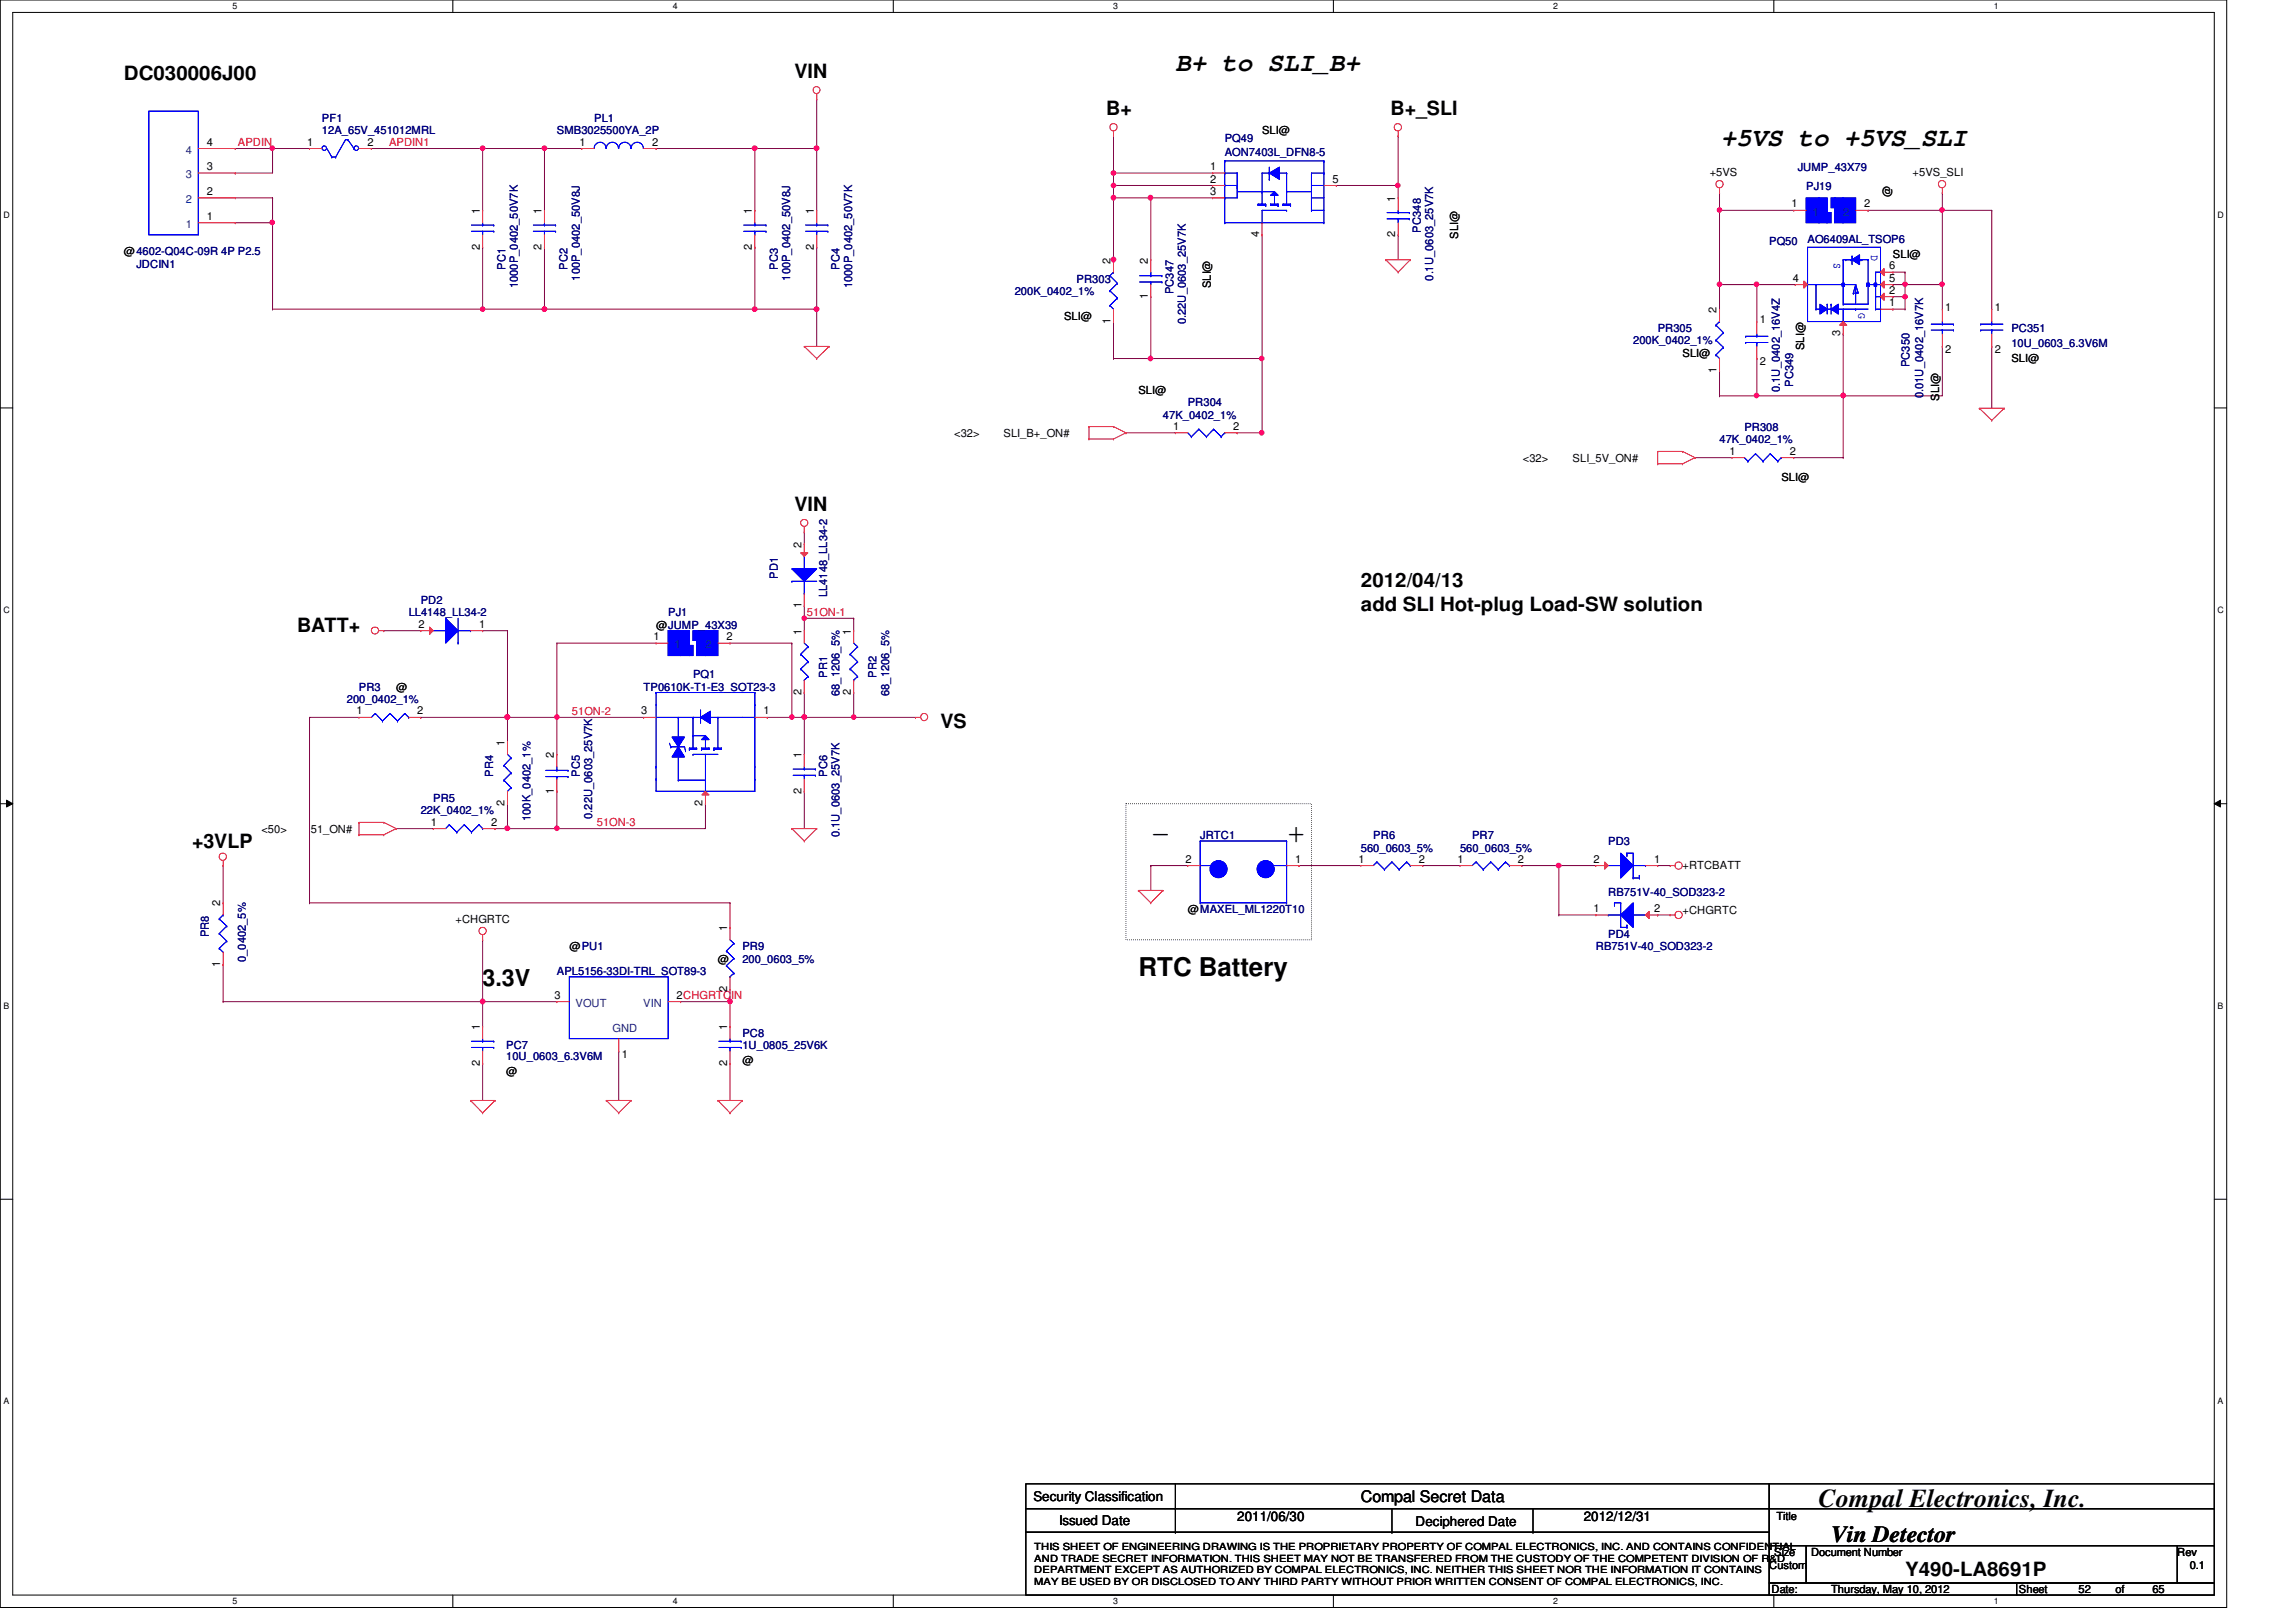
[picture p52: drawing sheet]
<svg xmlns="http://www.w3.org/2000/svg" width="297mm" height="210mm" viewBox="0 0 297 210" stroke-linecap="round" stroke-linejoin="round" font-family="sans-serif">
<defs><g id="words">
<g font-size="4.3">
<text x="148.9" y="109.1">-</text>
<text x="166.5" y="109.1">+</text>
</g>
<g font-size="3.3">
<text x="152.1" y="9.2">B+ to SLI_B+</text>
<text x="222.6" y="18.8">+5VS to +5VS_SLI</text>
<text x="147.3" y="126.4">RTC Battery</text>
<text x="235.3" y="195.1">Compal Electronics, Inc.</text>
</g>
<g font-size="3">
<text x="62.4" y="127.6">3.3V</text>
<text x="236.9" y="199.6">Vin Detector</text>
</g>
<g font-size="2.5">
<text x="16" y="10.4">DC030006J00</text>
<text x="102.8" y="10.1">VIN</text>
<text x="143.1" y="14.9">B+</text>
<text x="179.9" y="14.9">B+_SLI</text>
<text x="102.8" y="66.1">VIN</text>
<text x="176.1" y="76">2012/04/13</text>
<text x="38.4" y="81.7">BATT+</text>
<text x="176.1" y="79">add SLI Hot-plug Load-SW solution</text>
<text x="121.7" y="94.2">VS</text>
<text x="24.8" y="109.8">+3VLP</text>
<text x="246.5" y="204">Y490-LA8691P</text>
</g>
<text font-size="2.1" x="176.1" y="194.4">Compal Secret Data</text>
<g font-size="1.7">
<text x="133.7" y="194.3">Security Classification</text>
<text x="137" y="197.3">Issued Date</text>
<text x="160.1" y="196.8">2011/06/30</text>
<text x="183.1" y="197.5">Deciphered Date</text>
<text x="204.9" y="196.8">2012/12/31</text>
</g>
<g font-size="1.4" fill="#000080">
<text x="41.7" y="15.7">PF1</text>
<text x="41.7" y="17.4">12A_65V_451012MRL</text>
<text x="72" y="17.4">SMB3025500YA_2P</text>
<text x="76.9" y="15.7">PL1</text>
<text x="158.5" y="18.3">PQ49</text>
<text x="158.5" y="20.2">AON7403L_DFN8-5</text>
<text x="232.6" y="22.2">JUMP_43X79</text>
<text x="233.7" y="24.6">PJ19</text>
<text x="17.6" y="34.6">JDCIN1</text>
<text x="65.4" y="34.9" transform="rotate(-90 65.4 34.9)">PC1</text>
<text x="73.4" y="34.9" transform="rotate(-90 73.4 34.9)">PC2</text>
<text x="100.6" y="34.9" transform="rotate(-90 100.6 34.9)">PC3</text>
<text x="108.6" y="34.9" transform="rotate(-90 108.6 34.9)">PC4</text>
<text x="183.8" y="30.1" transform="rotate(-90 183.8 30.1)">PC348</text>
<text x="228.9" y="31.7">PQ50</text>
<text x="233.8" y="31.5">AO6409AL_TSOP6</text>
<text x="67" y="37.3" transform="rotate(-90 67 37.3)">1000P_0402_50V7K</text>
<text x="75" y="36.3" transform="rotate(-90 75 36.3)">100P_0402_50V8J</text>
<text x="102.2" y="36.3" transform="rotate(-90 102.2 36.3)">100P_0402_50V8J</text>
<text x="110.2" y="37.3" transform="rotate(-90 110.2 37.3)">1000P_0402_50V7K</text>
<text x="131.3" y="38.2">200K_0402_1%</text>
<text x="139.3" y="36.6">PR303</text>
<text x="151.8" y="38.1" transform="rotate(-90 151.8 38.1)">PC347</text>
<text x="153.4" y="42" transform="rotate(-90 153.4 42)">0.22U_0603_25V7K</text>
<text x="185.4" y="36.3" transform="rotate(-90 185.4 36.3)">0.1U_0603_25V7K</text>
<text x="211.3" y="44.6">200K_0402_1%</text>
<text x="214.5" y="43">PR305</text>
<text x="247.1" y="47.5" transform="rotate(-90 247.1 47.5)">PC350</text>
<text x="260.2" y="43">PC351</text>
<text x="260.2" y="44.9">10U_0603_6.3V6M</text>
<text x="153.7" y="52.6">PR304</text>
<text x="230.2" y="50.7" transform="rotate(-90 230.2 50.7)">0.1U_0402_16V4Z</text>
<text x="232" y="50.1" transform="rotate(-90 232 50.1)">PC349</text>
<text x="248.8" y="51.5" transform="rotate(-90 248.8 51.5)">0.01U_0402_16V7K</text>
<text x="150.4" y="54.2">47K_0402_1%</text>
<text x="222.5" y="57.4">47K_0402_1%</text>
<text x="225.7" y="55.8">PR308</text>
<text x="100.6" y="74.9" transform="rotate(-90 100.6 74.9)">PD1</text>
<text x="107" y="77.3" transform="rotate(-90 107 77.3)">LL4148_LL34-2</text>
<text x="52.9" y="79.8">LL4148_LL34-2</text>
<text x="54.4" y="78.2">PD2</text>
<text x="86.4" y="79.8">PJ1</text>
<text x="46.4" y="89.4">PR3</text>
<text x="83.3" y="89.4">TP0610K-T1-E3_SOT23-3</text>
<text x="89.7" y="87.8">PQ1</text>
<text x="107" y="87.7" transform="rotate(-90 107 87.7)">PR1</text>
<text x="113.4" y="87.7" transform="rotate(-90 113.4 87.7)">PR2</text>
<text x="44.9" y="91">200_0402_1%</text>
<text x="108.6" y="90.1" transform="rotate(-90 108.6 90.1)">68_1206_5%</text>
<text x="115" y="90.1" transform="rotate(-90 115 90.1)">68_1206_5%</text>
<text x="63.8" y="100.5" transform="rotate(-90 63.8 100.5)">PR4</text>
<text x="75" y="100.5" transform="rotate(-90 75 100.5)">PC5</text>
<text x="107" y="100.5" transform="rotate(-90 107 100.5)">PC6</text>
<text x="54.4" y="105.4">22K_0402_1%</text>
<text x="56" y="103.8">PR5</text>
<text x="68.6" y="106.3" transform="rotate(-90 68.6 106.3)">100K_0402_1%</text>
<text x="76.6" y="106" transform="rotate(-90 76.6 106)">0.22U_0603_25V7K</text>
<text x="108.6" y="108.3" transform="rotate(-90 108.6 108.3)">0.1U_0603_25V7K</text>
<text x="155.3" y="108.6">JRTC1</text>
<text x="176.1" y="110.2">560_0603_5%</text>
<text x="177.7" y="108.6">PR6</text>
<text x="188.9" y="110.2">560_0603_5%</text>
<text x="190.5" y="108.6">PR7</text>
<text x="208.1" y="109.4">PD3</text>
<text x="208.1" y="116">RB751V-40_SOD323-2</text>
<text x="27" y="121.3" transform="rotate(-90 27 121.3)">PR8</text>
<text x="31.8" y="124.5" transform="rotate(-90 31.8 124.5)">0_0402_5%</text>
<text x="96.1" y="123">PR9</text>
<text x="96.1" y="124.6">200_0603_5%</text>
<text x="206.5" y="123">RB751V-40_SOD323-2</text>
<text x="208.1" y="121.4">PD4</text>
<text x="72" y="126.2">APL5156-33DI-TRL_SOT89-3</text>
<text x="65.5" y="135.8">PC7</text>
<text x="65.5" y="137.2">10U_0603_6.3V6M</text>
<text x="96.1" y="134.2">PC8</text>
<text x="96.1" y="135.8">1U_0805_25V6K</text>
</g>
<g font-size="1.4">
<text x="163.3" y="17.4">SLI@</text>
<text x="26.8" y="22">3</text>
<text x="26.8" y="18.8">4</text>
<text x="39.7" y="18.8">1</text>
<text x="47.5" y="18.8">2</text>
<text x="75" y="18.8">1</text>
<text x="84.4" y="18.8">2</text>
<text x="156.5" y="23.6">2</text>
<text x="156.5" y="22">1</text>
<text x="172.4" y="23.6">5</text>
<text x="221.2" y="22.8">+5VS</text>
<text x="247.4" y="22.8">+5VS_SLI</text>
<text x="26.8" y="28.4">1</text>
<text x="26.8" y="25.2">2</text>
<text x="62.1" y="27.7" transform="rotate(-90 62.1 27.7)">1</text>
<text x="70.1" y="27.7" transform="rotate(-90 70.1 27.7)">1</text>
<text x="97.3" y="27.7" transform="rotate(-90 97.3 27.7)">1</text>
<text x="105.3" y="27.7" transform="rotate(-90 105.3 27.7)">1</text>
<text x="156.5" y="25.2">3</text>
<text x="180.5" y="26.1" transform="rotate(-90 180.5 26.1)">1</text>
<text x="231.8" y="26.8">1</text>
<text x="241.2" y="26.8">2</text>
<text x="244.6" y="25.4" transform="rotate(-90 244.6 25.4)">@</text>
<text x="16" y="33.1">@4602-Q04C-09R 4P P2.5</text>
<text x="62.1" y="32.3" transform="rotate(-90 62.1 32.3)">2</text>
<text x="70.1" y="32.3" transform="rotate(-90 70.1 32.3)">2</text>
<text x="97.3" y="32.3" transform="rotate(-90 97.3 32.3)">2</text>
<text x="105.3" y="32.3" transform="rotate(-90 105.3 32.3)">2</text>
<text x="143.7" y="34.1" transform="rotate(-90 143.7 34.1)">2</text>
<text x="148.5" y="34.1" transform="rotate(-90 148.5 34.1)">2</text>
<text x="162.9" y="30.7" transform="rotate(-90 162.9 30.7)">4</text>
<text x="180.5" y="30.7" transform="rotate(-90 180.5 30.7)">2</text>
<text x="188.6" y="30.9" transform="rotate(-90 188.6 30.9)">SLI@</text>
<text x="244.4" y="34.8">6</text>
<text x="244.9" y="33.4">SLI@</text>
<text x="137.7" y="41.4">SLI@</text>
<text x="143.7" y="41.9" transform="rotate(-90 143.7 41.9)">1</text>
<text x="148.5" y="38.7" transform="rotate(-90 148.5 38.7)">1</text>
<text x="156.6" y="37.3" transform="rotate(-90 156.6 37.3)">SLI@</text>
<text x="222.1" y="40.5" transform="rotate(-90 222.1 40.5)">2</text>
<text x="227.7" y="41.8">1</text>
<text x="231.9" y="36.4">4</text>
<text x="244.4" y="38">2</text>
<text x="244.4" y="36.4">5</text>
<text x="244.4" y="39.6">1</text>
<text x="251.7" y="40.2">1</text>
<text x="258.1" y="40.2">1</text>
<text x="217.7" y="46.2">SLI@</text>
<text x="227.7" y="47.3">2</text>
<text x="233.4" y="45.3" transform="rotate(-90 233.4 45.3)">SLI@</text>
<text x="238.1" y="43.5" transform="rotate(-90 238.1 43.5)">3</text>
<text x="251.7" y="45.7">2</text>
<text x="258.1" y="45.7">2</text>
<text x="260.2" y="46.8">SLI@</text>
<text x="147.3" y="51">SLI@</text>
<text x="222.1" y="48.3" transform="rotate(-90 222.1 48.3)">1</text>
<text x="250.9" y="51.9" transform="rotate(-90 250.9 51.9)">SLI@</text>
<text x="123.4" y="56.6">&lt;32&gt;</text>
<text x="129.8" y="56.6">SLI_B+_ON#</text>
<text x="151.8" y="55.6">1</text>
<text x="159.6" y="55.6">2</text>
<text x="197" y="59.8">&lt;32&gt;</text>
<text x="203.5" y="59.8">SLI_5V_ON#</text>
<text x="223.8" y="58.8">1</text>
<text x="231.6" y="58.8">2</text>
<text x="230.5" y="62.2">SLI@</text>
<text x="103.7" y="70.9" transform="rotate(-90 103.7 70.9)">2</text>
<text x="54.1" y="81.2">2</text>
<text x="62" y="81.2">1</text>
<text x="84.5" y="82.8">1</text>
<text x="84.9" y="81.4">@JUMP_43X39</text>
<text x="94" y="82.8">2</text>
<text x="103.7" y="82.1" transform="rotate(-90 103.7 82.1)">1</text>
<text x="103.7" y="78.7" transform="rotate(-90 103.7 78.7)">1</text>
<text x="110.1" y="82.1" transform="rotate(-90 110.1 82.1)">1</text>
<text x="51.3" y="89.4">@</text>
<text x="103.7" y="89.9" transform="rotate(-90 103.7 89.9)">2</text>
<text x="110.1" y="89.9" transform="rotate(-90 110.1 89.9)">2</text>
<text x="46.1" y="92.5">1</text>
<text x="54" y="92.5">2</text>
<text x="83" y="92.5">3</text>
<text x="98.8" y="92.5">1</text>
<text x="65.3" y="96.5" transform="rotate(-90 65.3 96.5)">1</text>
<text x="71.7" y="98.1" transform="rotate(-90 71.7 98.1)">2</text>
<text x="103.7" y="98.1" transform="rotate(-90 103.7 98.1)">1</text>
<text x="33.8" y="107.8">&lt;50&gt;</text>
<text x="40.2" y="107.8">51_ON#</text>
<text x="55.7" y="106.8">1</text>
<text x="63.5" y="106.8">2</text>
<text x="65.3" y="104.3" transform="rotate(-90 65.3 104.3)">2</text>
<text x="71.7" y="102.7" transform="rotate(-90 71.7 102.7)">1</text>
<text x="90.9" y="104.3" transform="rotate(-90 90.9 104.3)">2</text>
<text x="103.7" y="102.7" transform="rotate(-90 103.7 102.7)">2</text>
<text x="153.4" y="111.6">2</text>
<text x="167.6" y="111.6">1</text>
<text x="175.8" y="111.6">1</text>
<text x="183.6" y="111.6">2</text>
<text x="188.5" y="111.6">1</text>
<text x="196.4" y="111.6">2</text>
<text x="206.2" y="111.6">2</text>
<text x="214" y="111.6">1</text>
<text x="217.7" y="112.4">+RTCBATT</text>
<text x="28.5" y="117.3" transform="rotate(-90 28.5 117.3)">2</text>
<text x="58.9" y="119.5">+CHGRTC</text>
<text x="153.7" y="118.2">@MAXEL_ML1220T10</text>
<text x="206.2" y="118">1</text>
<text x="214" y="118">2</text>
<text x="217.7" y="118.3">+CHGRTC</text>
<text x="28.5" y="125.1" transform="rotate(-90 28.5 125.1)">1</text>
<text x="73.7" y="123">@PU1</text>
<text x="92.9" y="124.6">@</text>
<text x="94.1" y="120.5" transform="rotate(-90 94.1 120.5)">1</text>
<text x="71.8" y="129.2">3</text>
<text x="87.5" y="129.2">2CHGRTCIN</text>
<text x="94.1" y="128.3" transform="rotate(-90 94.1 128.3)">2</text>
<text x="62.1" y="137.9" transform="rotate(-90 62.1 137.9)">2</text>
<text x="62.1" y="133.3" transform="rotate(-90 62.1 133.3)">1</text>
<text x="80.4" y="136.9">1</text>
<text x="94.1" y="137.9" transform="rotate(-90 94.1 137.9)">2</text>
<text x="94.1" y="133.3" transform="rotate(-90 94.1 133.3)">1</text>
<text x="96.1" y="137.7">@</text>
<text x="65.5" y="139.1">@</text>
<text x="229.8" y="196.8">Title</text>
<text x="228.9" y="203">Custom</text>
<text x="229.5" y="201.4">Size</text>
<text x="234.3" y="201.4">Document Number</text>
<text x="281.7" y="201.4">Rev</text>
<text x="283.3" y="203">0.1</text>
<text x="229.2" y="206.2">Date:</text>
<text x="236.9" y="206.2">Thursday, May 10, 2012</text>
<text x="261.2" y="206.2">Sheet</text>
<text x="268.9" y="206.2">52</text>
<text x="273.7" y="206.2">of</text>
<text x="278.5" y="206.2">65</text>
</g>
<g font-size="1.4" fill="#004080">
<text x="24" y="23.1">3</text>
<text x="24" y="19.9">4</text>
<text x="24" y="29.5">1</text>
<text x="24" y="26.3">2</text>
<text x="234.5" y="27.9">1</text>
<text x="238.5" y="27.9">2</text>
<text x="87.2" y="83.9">1</text>
<text x="91.3" y="83.9">2</text>
<text x="74.5" y="130.3">VOUT</text>
<text x="83.2" y="130.3">VIN</text>
<text x="79.2" y="133.6">GND</text>
</g>
<g font-size="1.4" fill="#f00">
<text x="30.8" y="18.9">APDIN</text>
<text x="50.3" y="18.9">APDIN1</text>
<text x="104.4" y="79.7">51ON-1</text>
<text x="74" y="92.5">51ON-2</text>
<text x="77.2" y="106.9">51ON-3</text>
</g>
<g font-size="1.4" fill="#00f">
<text x="237.2" y="34.1" transform="rotate(90 237.2 34.1)">S</text>
<text x="242.1" y="33" transform="rotate(90 242.1 33)">D</text>
<text x="240.4" y="40.5" transform="rotate(90 240.4 40.5)">G</text>
</g>
<g font-size="1.3">
<text x="133.8" y="200.6">THIS SHEET OF ENGINEERING DRAWING IS THE PROPRIETARY PROPERTY OF COMPAL ELECTRONICS, INC. AND CONTAINS CONFIDENTIAL</text>
<text x="133.8" y="202.1">AND TRADE SECRET INFORMATION. THIS SHEET MAY NOT BE TRANSFERED FROM THE CUSTODY OF THE COMPETENT DIVISION OF R&amp;D</text>
<text x="133.8" y="203.6">DEPARTMENT EXCEPT AS AUTHORIZED BY COMPAL ELECTRONICS, INC. NEITHER THIS SHEET NOR THE INFORMATION IT CONTAINS</text>
<text x="133.8" y="205.1">MAY BE USED BY OR DISCLOSED TO ANY THIRD PARTY WITHOUT PRIOR WRITTEN CONSENT OF COMPAL ELECTRONICS, INC.</text>
</g>
<g font-size="1.1">
<text x="30.1" y="1.1">5</text>
<text x="87" y="1.1">4</text>
<text x="144" y="1.1">3</text>
<text x="201" y="1.1">2</text>
<text x="257.9" y="1.1">1</text>
<text x=".5" y="28.2">D</text>
<text x="286.9" y="28.2">D</text>
<text x=".5" y="79.3">C</text>
<text x="286.9" y="79.3">C</text>
<text x=".5" y="130.6">B</text>
<text x="286.9" y="130.6">B</text>
<text x=".5" y="181.7">A</text>
<text x="286.9" y="181.7">A</text>
<text x="30.1" y="207.6">5</text>
<text x="87" y="207.6">4</text>
<text x="144" y="207.6">3</text>
<text x="201" y="207.6">2</text>
<text x="257.9" y="207.6">1</text>
</g>
</g></defs>
<path d="M0 0h288.1v208h-288.1zM1.6 1.6h284.9v204.8h-284.9z" fill="none" stroke="#000" stroke-width=".13"/>
<g fill="#fff">
<path d="M30.1 .2h.6v1.2h-.6z"/>
<path d="M30.1 206.6h.6v1.2h-.6z"/>
</g>
<path d="M58.6 0v1.6M58.6 206.4v1.6" fill="none" stroke="#000" stroke-width=".13"/>
<g fill="#fff">
<path d="M87 .2h.6v1.2h-.6z"/>
<path d="M87 206.6h.6v1.2h-.6z"/>
</g>
<path d="M115.6 0v1.6M115.6 206.4v1.6" fill="none" stroke="#000" stroke-width=".13"/>
<g fill="#fff">
<path d="M144 .2h.6v1.2h-.6z"/>
<path d="M144 206.6h.6v1.2h-.6z"/>
</g>
<path d="M172.5 0v1.6M172.5 206.4v1.6" fill="none" stroke="#000" stroke-width=".13"/>
<g fill="#fff">
<path d="M201 .2h.5v1.2h-.5z"/>
<path d="M201 206.6h.5v1.2h-.5z"/>
</g>
<path d="M229.5 0v1.6M229.5 206.4v1.6" fill="none" stroke="#000" stroke-width=".13"/>
<g fill="#fff">
<path d="M257.9 .2h.6v1.2h-.6z"/>
<path d="M257.9 206.6h.6v1.2h-.6z"/>
<path d="M.5 27.2h.7v1.2h-.7z"/>
<path d="M286.9 27.2h.8v1.2h-.8z"/>
<path d="M.5 78.4h.7v1.1h-.7z"/>
<path d="M286.9 78.4h.8v1.1h-.8z"/>
</g>
<path d="M0 52.8h1.6M286.5 52.8h1.6" fill="none" stroke="#000" stroke-width=".13"/>
<g fill="#fff">
<path d="M.5 129.6h.7v1.2h-.7z"/>
<path d="M286.9 129.6h.7v1.2h-.7z"/>
</g>
<path d="M0 104h1.6M.8 103.5l.8 .5-.8 .4zM286.5 104l.8-.5v.9zM286.5 104h1.6" fill="none" stroke="#000" stroke-width=".13"/>
<path d="M.8 103.5l.8 .5-.8 .4zM286.5 104l.8-.5v.9z" fill="#000"/>
<g fill="#fff">
<path d="M.5 180.8h.7v1.1h-.7z"/>
<path d="M286.9 180.8h.7v1.1h-.7z"/>
</g>
<path d="M0 155.2h1.6M286.5 155.2h1.6" fill="none" stroke="#000" stroke-width=".13"/>
<path d="M145.7 104h24v17.6h-24z" fill="none" stroke="#000" stroke-width=".13" stroke-dasharray="0 .3"/>
<path d="M48 19.2h.1M48 19.2h22.4M62.4 19.2h.1M84.9 19.2h.1M84.9 19.2h12.8M35.3 40h.1M35.3 40h27.1M70.4 40h.1M70.4 40h27.3" fill="none" stroke="#800040" stroke-width=".13"/>
<circle cx="70.4" cy="40" r=".3" fill="#f0f"/>
<circle cx="70.4" cy="40" r=".3" fill="none" stroke="#f0f" stroke-width=".13"/>
<path d="M105.7 19.2h.1M105.7 19.2v8M105.7 40h.1M105.7 40v4.8" fill="none" stroke="#800040" stroke-width=".13"/>
<circle cx="105.6" cy="40" r=".31" fill="#f0f"/>
<circle cx="105.6" cy="40" r=".31" fill="none" stroke="#f0f" stroke-width=".13"/>
<path d="M35.3 28.8h.1M35.3 28.8v11.2" fill="none" stroke="#800040" stroke-width=".13"/>
<circle cx="35.2" cy="28.8" r=".3" fill="#f0f"/>
<circle cx="35.2" cy="28.8" r=".3" fill="none" stroke="#f0f" stroke-width=".13"/>
<path d="M62.4 40h.1M62.4 40h8" fill="none" stroke="#800040" stroke-width=".13"/>
<circle cx="70.4" cy="40" r=".3" fill="#f0f"/>
<circle cx="70.4" cy="40" r=".3" fill="none" stroke="#f0f" stroke-width=".13"/>
<circle cx="62.4" cy="40" r=".3" fill="#f0f"/>
<circle cx="62.4" cy="40" r=".3" fill="none" stroke="#f0f" stroke-width=".13"/>
<path d="M62.4 19.2h.1M62.4 19.2v8M70.4 19.2h.1M70.4 19.2v8" fill="none" stroke="#800040" stroke-width=".13"/>
<circle cx="62.4" cy="19.2" r=".3" fill="#f0f"/>
<circle cx="62.4" cy="19.2" r=".3" fill="none" stroke="#f0f" stroke-width=".13"/>
<path d="M70.4 19.2h.1M70.4 19.2h4.9" fill="none" stroke="#800040" stroke-width=".13"/>
<circle cx="70.4" cy="19.2" r=".3" fill="#f0f"/>
<circle cx="70.4" cy="19.2" r=".3" fill="none" stroke="#f0f" stroke-width=".13"/>
<path d="M97.7 19.2h.1M97.7 19.2v8M97.7 19.2h8M62.4 32h.1M62.4 32v8M70.4 32h.1M70.4 32v8M97.7 32h.1M97.7 32v8" fill="none" stroke="#800040" stroke-width=".13"/>
<circle cx="97.6" cy="19.2" r=".31" fill="#f0f"/>
<circle cx="97.6" cy="19.2" r=".31" fill="none" stroke="#f0f" stroke-width=".13"/>
<path d="M105.7 32h.1M105.7 32v8h-8M97.7 40h.1" fill="none" stroke="#800040" stroke-width=".13"/>
<circle cx="97.6" cy="40" r=".31" fill="#f0f"/>
<circle cx="97.6" cy="40" r=".31" fill="none" stroke="#f0f" stroke-width=".13"/>
<path d="M35.3 19.2h.1M35.3 19.2h4.7M105.7 12.8h.1M105.7 12.8v6.4M30.4 25.6h4.9M30.4 28.8h4.9M35.3 25.6h.1M35.3 28.8h.1M35.3 25.6v3.2" fill="none" stroke="#800040" stroke-width=".13"/>
<circle cx="105.6" cy="19.2" r=".31" fill="#f0f"/>
<circle cx="105.6" cy="19.2" r=".31" fill="none" stroke="#f0f" stroke-width=".13"/>
<path d="M30.4 19.2h.1M30.4 19.2h4.9M35.3 19.2h.1M35.3 19.2v3.2h-4.9M30.4 22.4h.1" fill="none" stroke="#800040" stroke-width=".13"/>
<circle cx="35.2" cy="19.2" r=".3" fill="#f0f"/>
<circle cx="35.2" cy="19.2" r=".3" fill="none" stroke="#f0f" stroke-width=".13"/>
<path d="M110.4 92.8h.1M110.4 92.8h8" fill="none" stroke="#800040" stroke-width=".13"/>
<circle cx="110.4" cy="92.8" r=".3" fill="#f0f"/>
<circle cx="110.4" cy="92.8" r=".3" fill="none" stroke="#f0f" stroke-width=".13"/>
<path d="M104.1 78.4h.1M104.1 78.4v1.6M104.1 92.8h.1M110.4 89.6h.1M110.4 80h.1M110.4 80v1.6M110.4 89.6v3.2h-6.3" fill="none" stroke="#800040" stroke-width=".13"/>
<circle cx="104.1" cy="92.8" r=".3" fill="#f0f"/>
<circle cx="104.1" cy="92.8" r=".3" fill="none" stroke="#f0f" stroke-width=".13"/>
<path d="M104.1 80h.1M104.1 80h6.3" fill="none" stroke="#800040" stroke-width=".13"/>
<circle cx="104.1" cy="80" r=".3" fill="#f0f"/>
<circle cx="104.1" cy="80" r=".3" fill="none" stroke="#f0f" stroke-width=".13"/>
<path d="M49.7 81.6h.1M49.7 81.6h4.7M72 92.8h.1M72 92.8v4.8M72 107.2h.1M91.3 104h.1M91.3 104v3.2h-19.3" fill="none" stroke="#800040" stroke-width=".13"/>
<circle cx="72" cy="107.2" r=".3" fill="#f0f"/>
<circle cx="72" cy="107.2" r=".3" fill="none" stroke="#f0f" stroke-width=".13"/>
<path d="M65.7 92.8h.1M65.7 92.8v3.2M64 107.2h.1M65.7 104h.1M65.7 104v3.2h-1.7M104.1 102.4h.1M104.1 102.4v4.8" fill="none" stroke="#800040" stroke-width=".13"/>
<circle cx="65.6" cy="92.8" r=".31" fill="#f0f"/>
<circle cx="65.6" cy="92.8" r=".31" fill="none" stroke="#f0f" stroke-width=".13"/>
<path d="M65.7 92.8h.1M65.7 92.8h17.6M72 92.8h.1M104.1 80h.1M104.1 80v1.6M51.3 107.2h.1M51.3 107.2h4.7M72 102.4h.1M72 102.4v4.8" fill="none" stroke="#800040" stroke-width=".13"/>
<circle cx="72" cy="92.8" r=".3" fill="#f0f"/>
<circle cx="72" cy="92.8" r=".3" fill="none" stroke="#f0f" stroke-width=".13"/>
<path d="M104.1 92.8h.1M104.1 92.8v4.8" fill="none" stroke="#800040" stroke-width=".13"/>
<circle cx="104.1" cy="92.8" r=".3" fill="#f0f"/>
<circle cx="104.1" cy="92.8" r=".3" fill="none" stroke="#f0f" stroke-width=".13"/>
<path d="M104.1 68.8h.1M104.1 68.8v1.6M102.4 92.8h.1M104.1 89.6h.1M104.1 89.6v3.2h-1.7M65.7 107.2h.1M65.7 107.2h6.3" fill="none" stroke="#800040" stroke-width=".13"/>
<circle cx="65.6" cy="107.2" r=".31" fill="#f0f"/>
<circle cx="65.6" cy="107.2" r=".31" fill="none" stroke="#f0f" stroke-width=".13"/>
<path d="M65.7 81.6h.1M65.7 81.6v11.2" fill="none" stroke="#800040" stroke-width=".13"/>
<circle cx="65.6" cy="92.8" r=".31" fill="#f0f"/>
<circle cx="65.6" cy="92.8" r=".31" fill="none" stroke="#f0f" stroke-width=".13"/>
<path d="M62.4 81.6h.1M62.4 81.6h3.3M94.4 116.8h.1M94.4 116.8v3.2M94.4 129.6h.1M94.4 129.6v3.2" fill="none" stroke="#800040" stroke-width=".13"/>
<circle cx="94.4" cy="129.6" r=".31" fill="#f0f"/>
<circle cx="94.4" cy="129.6" r=".31" fill="none" stroke="#f0f" stroke-width=".13"/>
<path d="M62.4 121.6h.1M62.4 137.6h.1M62.4 129.6h.1M62.4 121.6v11.2M62.4 137.6v4.8M80 136h.1M80 136v6.4M88 129.6h.1M94.4 137.6h.1M94.4 128h.1M94.4 128v1.6h-6.4M94.4 137.6v4.8" fill="none" stroke="#800040" stroke-width=".13"/>
<circle cx="62.4" cy="129.6" r=".31" fill="#f0f"/>
<circle cx="62.4" cy="129.6" r=".31" fill="none" stroke="#f0f" stroke-width=".13"/>
<g fill="none" stroke="#800040" stroke-width=".13">
<path d="M40 92.8h.1M40 92.8h6.4M40 92.8v24M54.4 92.8h.1M54.4 92.8h11.3M28.9 112h.1M28.9 112v4.8M40 116.8h.1M40 116.8h54.4M148.9 112h.1M148.9 112h4.8M148.9 112v3.2"/>
<path d="M168.1 112h.1M168.1 112h8M184.1 112h.1M184.1 112h4.8M196.9 112h.1M196.9 112h9.6M201.7 112h.1M201.7 118.4h.1M201.7 118.4h4.8M201.7 112v6.4M214.5 118.4h.1M214.5 118.4h1.6"/>
<path d="M28.9 129.6h.1M28.9 124.8h.1M28.9 129.6h43.1M28.9 124.8v4.8M62.4 129.6h.1"/>
</g>
<circle cx="201.7" cy="112" r=".31" fill="#f0f"/>
<circle cx="201.7" cy="112" r=".31" fill="none" stroke="#f0f" stroke-width=".13"/>
<path d="M72 83.2h.1M72 92.8h.1M72 83.2h12.9M72 83.2v9.6M94.4 83.2h8M102.4 83.2h.1M102.4 92.8h.1M102.4 83.2v9.6M214.5 112h.1M214.5 112h1.6" fill="none" stroke="#800040" stroke-width=".13"/>
<circle cx="102.4" cy="92.8" r=".3" fill="#f0f"/>
<circle cx="102.4" cy="92.8" r=".3" fill="none" stroke="#f0f" stroke-width=".13"/>
<path d="M144.1 22.4h.1M144.1 22.4h12.8M99.3 92.8h.1M99.3 92.8h3.1" fill="none" stroke="#800040" stroke-width=".13"/>
<circle cx="144.1" cy="22.4" r=".3" fill="#f0f"/>
<circle cx="144.1" cy="22.4" r=".3" fill="none" stroke="#f0f" stroke-width=".13"/>
<path d="M144.1 24h.1M144.1 24h12.8" fill="none" stroke="#800040" stroke-width=".13"/>
<circle cx="144.1" cy="24" r=".3" fill="#f0f"/>
<circle cx="144.1" cy="24" r=".3" fill="none" stroke="#f0f" stroke-width=".13"/>
<path d="M144.1 22.4h.1M144.1 22.4v1.6M148.9 25.6h.1M148.9 25.6h8" fill="none" stroke="#800040" stroke-width=".13"/>
<circle cx="148.8" cy="25.6" r=".31" fill="#f0f"/>
<circle cx="148.8" cy="25.6" r=".31" fill="none" stroke="#f0f" stroke-width=".13"/>
<path d="M144.1 25.6h.1M144.1 25.6v8" fill="none" stroke="#800040" stroke-width=".13"/>
<circle cx="144" cy="33.6" r=".31" fill="#f0f"/>
<circle cx="144" cy="33.6" r=".31" fill="none" stroke="#f0f" stroke-width=".13"/>
<path d="M148.9 25.6h.1M148.9 25.6v8M144.1 41.6h.1M144.1 41.6v4.8M148.9 46.4h.1M148.9 46.4h14.4" fill="none" stroke="#800040" stroke-width=".13"/>
<circle cx="163.2" cy="46.4" r=".3" fill="#f0f"/>
<circle cx="163.2" cy="46.4" r=".3" fill="none" stroke="#f0f" stroke-width=".13"/>
<circle cx="148.8" cy="46.4" r=".3" fill="#f0f"/>
<circle cx="148.8" cy="46.4" r=".3" fill="none" stroke="#f0f" stroke-width=".13"/>
<path d="M163.3 46.4h.1M163.3 46.4v9.6" fill="none" stroke="#800040" stroke-width=".13"/>
<circle cx="163.2" cy="56" r=".3" fill="#f0f"/>
<circle cx="163.2" cy="56" r=".3" fill="none" stroke="#f0f" stroke-width=".13"/>
<path d="M148.9 38.4h.1M148.9 38.4v8M172.9 24h.1M172.9 24h8M180.9 24h.1M180.9 24v1.6M145.7 56h.1M145.7 56h6.4M160.1 56h.1M160.1 56h3.2" fill="none" stroke="#800040" stroke-width=".13"/>
<circle cx="180.8" cy="24" r=".3" fill="#f0f"/>
<circle cx="180.8" cy="24" r=".3" fill="none" stroke="#f0f" stroke-width=".13"/>
<g fill="none" stroke="#800040" stroke-width=".13">
<path d="M144.1 17.6h.1M144.1 17.6v4.8M180.9 17.6h.1M180.9 17.6v6.4M144.1 24h.1M144.1 25.6h.1M144.1 24v1.6M144.1 25.6h4.8M163.3 30.4h.1M163.3 30.4v16M180.9 30.4h.1M180.9 30.4v3.2"/>
<path d="M144.1 46.4h.1M144.1 46.4h4.8"/>
</g>
<circle cx="144" cy="25.6" r=".31" fill="#f0f"/>
<circle cx="144" cy="25.6" r=".31" fill="none" stroke="#f0f" stroke-width=".13"/>
<path d="M222.5 36.8h.1M222.5 36.8h4.8M222.5 36.8v3.2M227.3 36.8h.1M219.3 59.2h.1M219.3 59.2h4.8" fill="none" stroke="#800040" stroke-width=".13"/>
<circle cx="222.5" cy="36.8" r=".3" fill="#f0f"/>
<circle cx="222.5" cy="36.8" r=".3" fill="none" stroke="#f0f" stroke-width=".13"/>
<path d="M222.5 25h.1M222.5 27.2h.1M222.5 25v2.2M222.5 27.2h9.6M227.3 36.8h.1M227.3 36.8v4.8M222.5 51.2h.1M222.5 48v3.2M222.5 51.2h4.8M227.3 51.2h.1M232.1 59.2h6.4M238.5 59.2h.1" fill="none" stroke="#800040" stroke-width=".13"/>
<circle cx="227.2" cy="36.8" r=".3" fill="#f0f"/>
<circle cx="227.2" cy="36.8" r=".3" fill="none" stroke="#f0f" stroke-width=".13"/>
<path d="M251.3 27.2h.1M251.3 27.2h6.4" fill="none" stroke="#800040" stroke-width=".13"/>
<circle cx="251.2" cy="27.2" r=".3" fill="#f0f"/>
<circle cx="251.2" cy="27.2" r=".3" fill="none" stroke="#f0f" stroke-width=".13"/>
<path d="M241.7 27.2h.1M241.7 27.2h9.6M257.7 27.2h.1M257.7 27.2v12.8M238.5 51.2h.1M238.5 51.2v8M257.7 44.8h.1M257.7 44.8v8" fill="none" stroke="#800040" stroke-width=".13"/>
<circle cx="238.5" cy="51.2" r=".3" fill="#f0f"/>
<circle cx="238.5" cy="51.2" r=".3" fill="none" stroke="#f0f" stroke-width=".13"/>
<path d="M251.3 36.8h.1M251.3 36.8v3.2M238.5 51.2h.1M251.3 44.8h.1M251.3 44.8v6.4h-12.8" fill="none" stroke="#800040" stroke-width=".13"/>
<circle cx="251.2" cy="36.8" r=".3" fill="#f0f"/>
<circle cx="251.2" cy="36.8" r=".3" fill="none" stroke="#f0f" stroke-width=".13"/>
<path d="M246.5 36.8h.1M251.3 25h.1M251.3 27.2h.1M251.3 25v11.8h-4.8M238.5 43.2h.1M238.5 43.2v8" fill="none" stroke="#800040" stroke-width=".13"/>
<circle cx="238.5" cy="51.2" r=".3" fill="#f0f"/>
<circle cx="238.5" cy="51.2" r=".3" fill="none" stroke="#f0f" stroke-width=".13"/>
<path d="M227.3 46.4h.1M227.3 46.4v4.8" fill="none" stroke="#800040" stroke-width=".13"/>
<circle cx="227.2" cy="51.2" r=".3" fill="#f0f"/>
<circle cx="227.2" cy="51.2" r=".3" fill="none" stroke="#f0f" stroke-width=".13"/>
<path d="M246.5 35.2h.1M246.5 35.2v1.6" fill="none" stroke="#800040" stroke-width=".13"/>
<circle cx="246.5" cy="36.8" r=".3" fill="#f0f"/>
<circle cx="246.5" cy="36.8" r=".3" fill="none" stroke="#f0f" stroke-width=".13"/>
<path d="M244.9 35.2h.1M244.9 36.8h.1M244.9 35.2h1.6M244.9 36.8h1.6v1.6M246.5 38.4h.1" fill="none" stroke="#800040" stroke-width=".13"/>
<circle cx="246.5" cy="38.4" r=".3" fill="#f0f"/>
<circle cx="246.5" cy="38.4" r=".3" fill="none" stroke="#f0f" stroke-width=".13"/>
<path d="M222.5 27.2h.1M222.5 27.2v9.6M244.9 38.4h.1M244.9 38.4h1.6v1.6M244.9 40h.1M244.9 40h1.6M246.5 40h.1" fill="none" stroke="#800040" stroke-width=".13"/>
<circle cx="222.5" cy="27.2" r=".3" fill="#f0f"/>
<circle cx="222.5" cy="27.2" r=".3" fill="none" stroke="#f0f" stroke-width=".13"/>
<path d="M227.3 36.8h.1M227.3 36.8h4.9M227.3 51.2h.1M227.3 51.2h11.2" fill="none" stroke="#800040" stroke-width=".13"/>
<g fill="none" stroke="#f00" stroke-width=".13">
<path d="M105.7 12.8h.1M105.7 12.1v.7M144.1 17.6h.1M144.1 17v.6M180.9 17.6h.1M180.9 17v.6M179.3 33.6h.1M179.3 33.6h3.2M179.3 33.6l1.6 1.6M180.9 35.2h.1M180.9 25.6h.1M180.9 30.4h.1"/>
<path d="M180.9 25.6v1.6M180.9 28.8v1.6M182.5 33.6h.1M182.5 33.6l-1.6 1.6M222.5 25h.1M222.5 24.3v.7M251.3 25h.1M251.3 24.3v.7M104.1 44.8h.1M104.1 44.8h3.2M104.1 44.8l1.6 1.6M105.7 46.4h.1"/>
<path d="M107.3 44.8h.1M107.3 44.8l-1.6 1.6M140.9 56.8h.1M140.9 55.2h.1M140.9 55.2h3.2M140.9 56.8h3.2M140.9 55.2v1.6M144.1 55.2h.1M144.1 56.8h.1M144.1 55.2l1.6 .8M145.7 56h.1M145.7 56l-1.6 .8"/>
<path d="M214.5 58.4h.1M214.5 58.4h3.2M214.5 58.4v1.6M217.7 58.4h.1M217.7 58.4l1.6 .8M219.3 59.2h.1M219.3 59.2l-1.6 .8M256.1 52.8h.1M256.1 52.8h3.2M256.1 52.8l1.6 1.6M257.7 54.4h.1M259.3 52.8h.1"/>
<path d="M259.3 52.8l-1.6 1.6M104.1 68.8h.1M104.1 68.2v.6M214.5 60h.1M214.5 60h3.2M217.7 60h.1M49 81.6h.7M49.7 81.6h.1M118.4 92.8h.1M118.4 92.8h.7M28.9 112h.1M28.9 111.4v.6"/>
<path d="M46.4 108h.1M46.4 106.4h.1M46.4 106.4h3.3M46.4 108h3.3M46.4 106.4v1.6M49.7 106.4h.1M49.7 108h.1M49.7 106.4l1.6 .8M51.3 107.2h.1M51.3 107.2l-1.6 .8M102.4 107.2h.1M102.4 107.2h3.3"/>
<path d="M102.4 107.2l1.7 1.6M104.1 108.8h.1M105.7 107.2h.1M105.7 107.2l-1.6 1.6M147.3 115.2h.1M147.3 115.2h3.1M147.3 115.2l1.6 1.6M148.9 116.8h.1M150.4 115.2h.1M150.4 115.2l-1.5 1.6M216.1 112h.1M216.1 118.4h.1"/>
<path d="M216.1 112h.6M216.1 118.4h.6M62.4 121.6h.1M62.4 121v.6M94.4 120h.1M94.4 128h.1M94.4 132.8h.1M94.4 137.6h.1M94.4 120v1.6M94.4 126.4v1.6M94.4 132.8v1.6M94.4 136v1.6"/>
<path d="M60.9 142.4h.1M60.9 142.4h3.1M60.9 142.4l1.5 1.6M62.4 144h.1M64 142.4h.1M64 142.4l-1.6 1.6M78.4 142.4h.1M78.4 142.4h3.3M78.4 142.4l1.6 1.6M80 144h.1M81.7 142.4h.1M81.7 142.4l-1.7 1.6"/>
<path d="M92.9 142.4h.1M92.9 142.4h3.2M92.9 142.4l1.5 1.6M94.4 144h.1M96.1 142.4h.1M96.1 142.4l-1.7 1.6"/>
<circle cx="105.6" cy="11.7" r=".45"/>
<circle cx="144" cy="16.5" r=".47"/>
<circle cx="180.8" cy="16.5" r=".47"/>
<circle cx="222.4" cy="23.8" r=".47"/>
<circle cx="251.2" cy="23.8" r=".47"/>
<circle cx="104.1" cy="67.7" r=".46"/>
<circle cx="48.5" cy="81.6" r=".46"/>
<circle cx="119.5" cy="92.8" r=".46"/>
<circle cx="28.8" cy="110.9" r=".47"/>
<circle cx="217.2" cy="112" r=".47"/>
<circle cx="217.2" cy="118.4" r=".47"/>
<circle cx="62.4" cy="120.5" r=".47"/>
</g>
<g fill="none" stroke="#000" stroke-width=".13">
<path d="M132.7 192h96.2v3.2h-96.2zM132.7 195.2h96.2v3.1h-96.2zM132.7 198.3h96.2v8.1h-96.2zM152.1 195.2h.1M152.1 198.3h.1M152.1 192v6.3M180.1 198.3h.1M180.1 195.2v3.1M198.3 198.3h.1M198.3 195.2v3.1M228.9 192h57.6v3.2h-57.6zM228.9 195.2h57.6v4.8h-57.6z"/>
<path d="M228.9 200h4.8v4.9h-4.8zM228.9 204.9h32v1.5h-32zM233.7 200h48v4.9h-48zM260.9 204.9h25.6v1.5h-25.6zM281.7 200h4.8v4.9h-4.8z"/>
</g>
<g fill="none" stroke="#00f" stroke-width=".13">
<path d="M179.4 28.3h2.9M179.4 27.5h2.9M180.9 27.5h.1M180.9 28.3h.1M180.9 27.2v.3M180.9 28.3v.5M182.3 28.3h.1M182.3 27.5h.1M93 135.6h2.9M93 134.7h2.9M94 123.1h.1M94 125h.1"/>
<path d="M94 123.1l.9 .9M94 125l.9 .9M94.4 126.4h.1M94.4 134.7h.1M94.4 135.6h.1M94.4 121.6l.5 .5M94.4 134.4v.3M94.4 135.6v.4M94.9 122.1h.1M94.9 124h.1M94.9 125.9h.1M94.9 122.1l-.9 1"/>
<path d="M94.9 124l-.9 1M94.9 125.9l-.5 .5M95.9 135.6h.1M95.9 134.7h.1"/>
</g>
<path d="M233.7 25.6h1.6v3.2h-1.6z" fill-rule="evenodd" fill="#00f"/>
<path d="M233.7 25.6h1.6v3.2h-1.6z" fill="none" stroke="#00f" stroke-width=".13"/>
<path d="M235.3 25.6h1.1v3.2h-1.1z" fill-rule="evenodd" fill="#00f"/>
<path d="M235.3 25.6h1.1v3.2h-1.1z" fill="none" stroke="#00f" stroke-width=".13"/>
<path d="M236.4 27.5h.5v1.3h-.5z" fill-rule="evenodd" fill="#00f"/>
<path d="M236.4 27.5h.5v1.3h-.5z" fill="none" stroke="#00f" stroke-width=".13"/>
<path d="M236.9 25.6h.5v1.3h-.5z" fill-rule="evenodd" fill="#00f"/>
<path d="M236.9 25.6h.5v1.3h-.5z" fill="none" stroke="#00f" stroke-width=".13"/>
<path d="M237.4 25.6h1.1v3.2h-1.1z" fill-rule="evenodd" fill="#00f"/>
<path d="M237.4 25.6h1.1v3.2h-1.1z" fill="none" stroke="#00f" stroke-width=".13"/>
<path d="M238.5 25.6h1.6v3.2h-1.6z" fill-rule="evenodd" fill="#00f"/>
<path d="M238.5 25.6h1.6v3.2h-1.6z" fill="none" stroke="#00f" stroke-width=".13"/>
<path d="M233.7 25.6h1.6v3.2h-1.6z" fill-rule="evenodd" fill="#00f"/>
<path d="M233.7 25.6h1.6v3.2h-1.6z" fill="none" stroke="#00f" stroke-width=".13"/>
<path d="M235.3 25.6h1.1v3.2h-1.1z" fill-rule="evenodd" fill="#00f"/>
<path d="M235.3 25.6h1.1v3.2h-1.1z" fill="none" stroke="#00f" stroke-width=".13"/>
<path d="M236.4 27.5h.5v1.3h-.5z" fill-rule="evenodd" fill="#00f"/>
<path d="M236.4 27.5h.5v1.3h-.5z" fill="none" stroke="#00f" stroke-width=".13"/>
<path d="M236.9 25.6h.5v1.3h-.5z" fill-rule="evenodd" fill="#00f"/>
<path d="M236.9 25.6h.5v1.3h-.5z" fill="none" stroke="#00f" stroke-width=".13"/>
<path d="M237.4 25.6h1.1v3.2h-1.1z" fill-rule="evenodd" fill="#00f"/>
<path d="M237.4 25.6h1.1v3.2h-1.1z" fill="none" stroke="#00f" stroke-width=".13"/>
<path d="M238.5 25.6h1.6v3.2h-1.6z" fill-rule="evenodd" fill="#00f"/>
<g fill="none" stroke="#00f" stroke-width=".13">
<path d="M19.3 14.4h6.4v16h-6.4zM76.9 19.2a.76 .76 0 0 1 .7-.8 .76 .76 0 0 1 .8 .8M78.4 19.2a.78 .78 0 0 1 .8-.8 .78 .78 0 0 1 .8 .8M80 19.2a.78 .78 0 0 1 .8-.8 .78 .78 0 0 1 .8 .8M81.7 19.2a.78 .78 0 0 1 .7-.8 .78 .78 0 0 1 .8 .8M238.5 25.6h1.6v3.2h-1.6zM225.7 59.2l.4 .5M225.8 44.3h.1M225.8 43.5h.1M225.8 44.3h2.9M225.8 43.5h2.9M226.1 59.7h.1"/>
<path d="M227.1 58.7h.1M227.1 58.7l-1 1M227.1 58.7l1 1M227.3 43.5h.1M227.3 44.3h.1M227.3 43.2v.3M227.3 44.3v.5M228.1 59.7h.1M229 58.7h.1M229 58.7l-.9 1M229 58.7l1 1M230 59.7h.1"/>
<path d="M230.5 59.2h.1M230.5 59.2l-.5 .5M249.8 42.7h2.9M249.8 42h2.9M251.3 42h.1M251.3 42.7h.1M251.3 41.6v.4M251.3 42.7v.5M252.7 42.7h.1M252.7 42h.1M256.2 42.7h.1M256.2 42h.1"/>
<path d="M256.2 42.7h2.9M256.2 42h2.9M257.7 42h.1M257.7 42.7h.1M257.7 41.6v.4M257.7 42.7v.5M65.2 99.1h.1M65.2 99.1l.9 .9M65.7 97.6l.4 .5M66.1 98.1h.1M66.1 98.1l-.9 1M102.6 99.5h2.9"/>
<path d="M103.6 84.7h.1M103.6 86.6h.1M103.6 84.7l1 .9M103.6 86.6l1 .9M104.1 88h.1M104.1 99.5h.1M104.1 83.2l.5 .5M104.1 99.2v.3M104.6 83.7h.1M104.6 85.6h.1M104.6 87.5h.1M104.6 83.7l-1 1"/>
<path d="M104.6 85.6l-1 1M104.6 87.5l-.5 .5M105.5 99.5h.1M65.2 101h.1M65.2 101l.9 .9M65.7 102.4h.1M66.1 100h.1M66.1 101.9h.1M66.1 100l-.9 1M66.1 101.9l-.4 .5M102.6 100.3h2.9M104.1 100.3h.1"/>
<path d="M104.1 100.3v.5M105.5 100.3h.1M61 135.6h2.9M61 134.7h2.9M62.4 134.7h.1M62.4 135.6h.1M62.4 134.4v.3M62.4 135.6v.4M63.9 135.6h.1M63.9 134.7h.1"/>
</g>
<g fill="none" stroke="#f00" stroke-width=".13">
<path d="M25.7 19.2h4.7M30.4 19.2h.1M75.3 19.2h.1M75.3 19.2h1.6M83.3 19.2h1.6M84.9 19.2h.1M25.7 28.8h4.7M25.7 22.4h4.7M25.7 25.6h4.7M30.4 28.8h.1M30.4 22.4h.1M30.4 25.6h.1"/>
<path d="M232.1 27.2h.1M232.1 27.2h1.6M240.1 27.2h1.6M241.7 27.2h.1M224.1 59.2h.1M224.1 59.2h1.6M227.3 41.6h.1M227.3 46.4h.1M227.3 41.6v1.6M227.3 44.8v1.6M230.5 59.2h1.6M232.1 59.2h.1"/>
<path d="M251.3 40h.1M251.3 44.8h.1M251.3 40v1.6M251.3 43.2v1.6M257.7 40h.1M257.7 44.8h.1M257.7 40v1.6M257.7 43.2v1.6M65.7 96h.1M65.7 96v1.6M104.1 81.6h.1M104.1 89.6h.1"/>
<path d="M104.1 97.6h.1M104.1 81.6v1.6M104.1 88v1.6M104.1 97.6v1.6M65.7 104h.1M65.7 102.4v1.6M104.1 102.4h.1M104.1 100.8v1.6M62.4 132.8h.1M62.4 137.6h.1M62.4 132.8v1.6M62.4 136v1.6"/>
</g>
<path d="M209.7 110.4l1.6 1.6-1.6 1.6z" fill="#00f"/>
<g fill="none" stroke="#00f" stroke-width=".13">
<path d="M208.1 112h1.6M209.7 110.4l1.6 1.6-1.6 1.6zM209.7 112h.1M210.5 110.4h.1M210.5 110.7h.1M210.5 110.4h.8v3.2M210.5 110.4v.3M211.3 113.6h.1M211.3 112h1.6M211.3 113.6h.8M212.1 113.6h.1M212.1 113.3h.1"/>
<path d="M212.1 113.3v.3M212.9 112h.1"/>
</g>
<path d="M209.7 110.4l1.6 1.6-1.6 1.6z" fill="#00f"/>
<g fill="none" stroke="#00f" stroke-width=".13">
<path d="M208.1 112h1.6M209.7 110.4l1.6 1.6-1.6 1.6zM209.7 112h.1M210.5 110.4h.1M210.5 110.7h.1M210.5 110.4h.8v3.2M210.5 110.4v.3M211.3 113.6h.1M211.3 112h1.6M211.3 113.6h.8M212.1 113.6h.1M212.1 113.3h.1"/>
<path d="M212.1 113.3v.3M212.9 112h.1"/>
</g>
<path d="M212.9 112h1.6M214.5 112h.1" fill="none" stroke="#f00" stroke-width=".13"/>
<path d="M207.6 111.5l.5 .5-.5 .5z" fill="#f00"/>
<path d="M206.5 112h.1M206.5 112h1.6M207.6 111.5l.5 .5-.5 .5z" fill="none" stroke="#f00" stroke-width=".13"/>
<path d="M57.7 80l1.6 1.6-1.6 1.6z" fill="#00f"/>
<path d="M56 81.6h1.7M57.7 80l1.6 1.6-1.6 1.6zM57.7 81.6h.1M59.3 83.2h.1M59.3 80v3.2M59.3 81.6h1.6M60.9 81.6h.1" fill="none" stroke="#00f" stroke-width=".13"/>
<path d="M57.7 80l1.6 1.6-1.6 1.6z" fill="#00f"/>
<path d="M56 81.6h1.7M57.7 80l1.6 1.6-1.6 1.6zM57.7 81.6h.1M59.3 83.2h.1M59.3 80v3.2M59.3 81.6h1.6M60.9 81.6h.1" fill="none" stroke="#00f" stroke-width=".13"/>
<path d="M60.9 81.6h1.5M62.4 81.6h.1" fill="none" stroke="#f00" stroke-width=".13"/>
<path d="M55.6 81.2l.4 .4-.4 .5z" fill="#f00"/>
<g fill="none" stroke="#f00" stroke-width=".13">
<path d="M40 19.2h.1M40 19.2h1.7M46.4 19.2h1.6M48 19.2h.1M54.4 81.6h.1M54.4 81.6h1.6M55.6 81.2l.4 .4-.4 .5zM72 129.6h.1M72 129.6h1.7M80 136h.1M80 134.4v1.6M86.4 129.6h1.6"/>
<path d="M88 129.6h.1"/>
</g>
<g fill="none" stroke="#00f" stroke-width=".13">
<path d="M42.3 19.2l.6 1.1M44.7 18.1h.1M44.7 18.1l-1.3 2.2M44.7 18.1h.3M45 18.1h.1M45 18.1l.8 1.1M45.8 19.2h.1M42.9 20.3h.1M42.9 20.3h.5M43.4 20.3h.1M73.7 126.4h12.7v8h-12.7z"/>
<circle cx="41.9" cy="19.2" r=".3"/>
<circle cx="46.1" cy="19.2" r=".3"/>
</g>
<path d="M164.2 22.4l1.3-.8v1.6z" fill="#00f"/>
<path d="M164.2 22.4l1.3-.8v1.6z" fill="none" stroke="#00f" stroke-width=".13"/>
<path d="M164.4 25.3l.5-.5 .5 .5z" fill="#00f"/>
<g fill="none" stroke="#00f" stroke-width=".13">
<path d="M158.4 24h.1M158.4 20.8h.1M158.4 28.8h.1M158.4 22.4h.1M158.4 25.6h.1M158.4 22.4h1.7M158.4 24h1.7M158.4 20.8v8M158.4 20.8h12.9M158.4 28.8h12.9M160.1 24.3h.1M160.1 24.2h.1"/>
<path d="M160.1 24h.1M160.1 22.4h.1M160.1 22.4v3.2h-1.7M160.1 24.8h4.8M162.8 26.4h.1M162.8 26.4v.2h.9M162.8 26.4h.9M163.3 24.8h.1M163.3 26.4h.1M163.3 28.8h.1M163.7 26.6h.1M163.7 26.4h.1"/>
<path d="M163.7 26.4v.2M164.2 23.2h.1M164.2 22.4h.1M164.2 21.6v1.6M164.2 22.4h-.9v4M164.4 25.3l.5-.5 .5 .5zM164.4 26.4h.1M164.4 26.4v.2h1M164.4 26.4h1M164.9 26.4h.1M164.9 24.8h.1M164.9 25.3v1.1"/>
<path d="M165.4 26.6h.1M165.4 26.4h.1M165.4 26.4v.2M165.5 22.4h1M166 26.4h.1M166 26.4v.2h1M166 26.4h1M166.5 27.2h.1M166.5 22.4h.1M166.5 24.8h.1M166.5 27.2h-3.2v1.6M166.5 24.8h3.2"/>
<path d="M166.5 22.4v4M167 26.6h.1M167 26.4h.1M167 26.4v.2M169.7 27.2h.1M169.7 25.6h.1M169.7 24h.1M169.7 27.2h1.6M169.7 24h1.6M169.7 25.6h1.6M171.3 22.4h.1M171.3 20.8h.1"/>
<path d="M171.3 28.8h.1M171.3 22.4h-1.6v4.8M171.3 20.8v8"/>
</g>
<path d="M164.2 22.4l1.3-.8v1.6z" fill="#00f"/>
<path d="M164.2 22.4l1.3-.8v1.6z" fill="none" stroke="#00f" stroke-width=".13"/>
<path d="M164.4 25.3l.5-.5 .5 .5z" fill="#00f"/>
<g fill="none" stroke="#00f" stroke-width=".13">
<path d="M158.4 24h.1M158.4 20.8h.1M158.4 28.8h.1M158.4 22.4h.1M158.4 25.6h.1M158.4 22.4h1.7M158.4 24h1.7M158.4 20.8v8M158.4 20.8h12.9M158.4 28.8h12.9M160.1 24.3h.1M160.1 24.2h.1"/>
<path d="M160.1 24h.1M160.1 22.4h.1M160.1 22.4v3.2h-1.7M160.1 24.8h4.8M162.8 26.4h.1M162.8 26.4v.2h.9M162.8 26.4h.9M163.3 24.8h.1M163.3 26.4h.1M163.3 28.8h.1M163.7 26.6h.1M163.7 26.4h.1"/>
<path d="M163.7 26.4v.2M164.2 23.2h.1M164.2 22.4h.1M164.2 21.6v1.6M164.2 22.4h-.9v4M164.4 25.3l.5-.5 .5 .5zM164.4 26.4h.1M164.4 26.4v.2h1M164.4 26.4h1M164.9 26.4h.1M164.9 24.8h.1M164.9 25.3v1.1"/>
<path d="M165.4 26.6h.1M165.4 26.4h.1M165.4 26.4v.2M165.5 22.4h1M166 26.4h.1M166 26.4v.2h1M166 26.4h1M166.5 27.2h.1M166.5 22.4h.1M166.5 24.8h.1M166.5 27.2h-3.2v1.6M166.5 24.8h3.2"/>
<path d="M166.5 22.4v4M167 26.6h.1M167 26.4h.1M167 26.4v.2M169.7 27.2h.1M169.7 25.6h.1M169.7 24h.1M169.7 27.2h1.6M169.7 24h1.6M169.7 25.6h1.6M171.3 22.4h.1M171.3 20.8h.1"/>
<path d="M171.3 28.8h.1M171.3 22.4h-1.6v4.8M171.3 20.8v8"/>
</g>
<path d="M156.9 25.6h.1M156.9 24h.1M156.9 22.4h.1M156.9 25.6h1.5M156.9 24h1.5M156.9 22.4h1.5M163.3 30.4h.1M163.3 28.8v1.6M171.3 24h1.6M172.9 24h.1" fill="none" stroke="#f00" stroke-width=".13"/>
<circle cx="157.6" cy="112.5" r="1.1" fill="#00f"/>
<circle cx="157.6" cy="112.5" r="1.1" fill="none" stroke="#00f" stroke-width=".13"/>
<circle cx="163.7" cy="112.5" r="1.1" fill="#00f"/>
<g fill="none" stroke="#00f" stroke-width=".13">
<path d="M155.3 116.8h.1M155.3 108.8h.1M155.3 112h.1M155.3 108.8v8M155.3 116.8h11.2M155.3 108.8h11.2M155.3 112h1.4M164.7 112h1.8M166.5 116.8h.1M166.5 108.8h.1M166.5 112h.1M166.5 108.8v8"/>
<circle cx="163.7" cy="112.5" r="1.1"/>
</g>
<circle cx="157.6" cy="112.5" r="1.1" fill="#00f"/>
<circle cx="157.6" cy="112.5" r="1.1" fill="none" stroke="#00f" stroke-width=".13"/>
<circle cx="163.7" cy="112.5" r="1.1" fill="#00f"/>
<g fill="none" stroke="#00f" stroke-width=".13">
<path d="M110 84.7h.1M110 86.6h.1M110 84.7l1 .9M110 86.6l1 .9M110.4 88h.1M110.4 83.2l.6 .5M111 83.7h.1M111 85.6h.1M111 87.5h.1M111 83.7l-1 1M111 85.6l-1 1M111 87.5l-.6 .5"/>
<path d="M155.3 116.8h.1M155.3 108.8h.1M155.3 112h.1M155.3 108.8v8M155.3 116.8h11.2M155.3 108.8h11.2M155.3 112h1.4M164.7 112h1.8M166.5 116.8h.1M166.5 108.8h.1M166.5 112h.1M166.5 108.8v8"/>
<circle cx="163.7" cy="112.5" r="1.1"/>
</g>
<path d="M110.4 81.6h.1M110.4 89.6h.1M110.4 81.6v1.6M110.4 88v1.6M153.7 112h.1M153.7 112h1.6M166.5 112h1.6M168.1 112h.1" fill="none" stroke="#f00" stroke-width=".13"/>
<path d="M90.6 92.8l1.3-.8v1.6z" fill="#00f"/>
<path d="M90.6 92.8l1.3-.8v1.6z" fill="none" stroke="#00f" stroke-width=".13"/>
<path d="M91.3 95.2l.4 .5h-.9z" fill="#00f"/>
<g fill="none" stroke="#00f" stroke-width=".13">
<path d="M84.9 89.6h.1M84.9 99.2h.1M84.9 92.8h5.7M84.9 89.6h12.8M84.9 89.6v12.8M89.2 97h.1M89.2 96.8h.1M89.2 96.8h.9M89.2 96.8v.2M89.7 97.6h.1M89.7 92.8h.1M89.7 95.2h.1"/>
<path d="M89.7 97.6h3.2M89.7 92.8v4M89.7 95.2h1.6M90.1 96.8h.1M90.1 96.8v.2h-.9M90.6 93.5h.1M90.6 91.9v1.6M90.8 97h.1M90.8 96.8h.1M90.8 96.8h.9M90.8 96.8v.2M91.3 95.2l.4 .5h-.9z"/>
<path d="M91.3 96.8h.1M91.3 95.7v1.1M91.7 96.8h.1M91.7 96.8v.2h-.9M91.9 92.8h.1M91.9 92.8h5.8M92.4 97h.1M92.4 96.8h.1M92.4 96.8h.9M92.4 96.8v.2M92.9 92.8h.1M92.9 96.8h.1"/>
<path d="M92.9 92.8v4M93.3 96.8h.1M93.3 96.8v.2h-.9M97.7 91.2h.1M97.7 92.8h.1M97.7 89.6h.1M97.7 99.2h.1M97.7 89.6v12.8M84.9 100.8h.1M97.7 100.8h.1"/>
</g>
<path d="M87.8 96.6l.8 1.4h-1.7z" fill="#00f"/>
<path d="M87.8 96.6l.8 1.4h-1.7z" fill="none" stroke="#00f" stroke-width=".13"/>
<path d="M86.9 95.4h1.7l-.8 1.2z" fill="#00f"/>
<g fill="none" stroke="#00f" stroke-width=".13">
<path d="M86.6 96.2l.2 .4M86.8 96.6h.1M86.8 96.6h1.8l.1 .6M86.9 95.4h1.7l-.8 1.2zM87.8 92.8h.1M87.8 92.8v2.6M87.8 98v3M88.7 97.2h.1M91.3 97.6h.1M91.3 97.6v4.8M84.9 102.4h12.8M87.8 101h.1"/>
<path d="M87.8 101h3.5M91.3 101h.1"/>
</g>
<path d="M90.6 92.8l1.3-.8v1.6z" fill="#00f"/>
<path d="M90.6 92.8l1.3-.8v1.6z" fill="none" stroke="#00f" stroke-width=".13"/>
<path d="M91.3 95.2l.4 .5h-.9z" fill="#00f"/>
<g fill="none" stroke="#00f" stroke-width=".13">
<path d="M84.9 89.6h.1M84.9 99.2h.1M84.9 92.8h5.7M84.9 89.6h12.8M84.9 89.6v12.8M89.2 97h.1M89.2 96.8h.1M89.2 96.8h.9M89.2 96.8v.2M89.7 97.6h.1M89.7 92.8h.1M89.7 95.2h.1"/>
<path d="M89.7 97.6h3.2M89.7 92.8v4M89.7 95.2h1.6M90.1 96.8h.1M90.1 96.8v.2h-.9M90.6 93.5h.1M90.6 91.9v1.6M90.8 97h.1M90.8 96.8h.1M90.8 96.8h.9M90.8 96.8v.2M91.3 95.2l.4 .5h-.9z"/>
<path d="M91.3 96.8h.1M91.3 95.7v1.1M91.7 96.8h.1M91.7 96.8v.2h-.9M91.9 92.8h.1M91.9 92.8h5.8M92.4 97h.1M92.4 96.8h.1M92.4 96.8h.9M92.4 96.8v.2M92.9 92.8h.1M92.9 96.8h.1"/>
<path d="M92.9 92.8v4M93.3 96.8h.1M93.3 96.8v.2h-.9M97.7 91.2h.1M97.7 92.8h.1M97.7 89.6h.1M97.7 99.2h.1M97.7 89.6v12.8M84.9 100.8h.1M97.7 100.8h.1"/>
</g>
<path d="M87.8 96.6l.8 1.4h-1.7z" fill="#00f"/>
<path d="M87.8 96.6l.8 1.4h-1.7z" fill="none" stroke="#00f" stroke-width=".13"/>
<path d="M86.9 95.4h1.7l-.8 1.2z" fill="#00f"/>
<g fill="none" stroke="#00f" stroke-width=".13">
<path d="M86.6 96.2l.2 .4M86.8 96.6h.1M86.8 96.6h1.8l.1 .6M86.9 95.4h1.7l-.8 1.2zM87.8 92.8h.1M87.8 92.8v2.6M87.8 98v3M88.7 97.2h.1M91.3 97.6h.1M91.3 97.6v4.8M84.9 102.4h12.8M87.8 101h.1"/>
<path d="M87.8 101h3.5M91.3 101h.1"/>
</g>
<path d="M90.8 102.9l.5-.5 .4 .5z" fill="#f00"/>
<g fill="none" stroke="#f00" stroke-width=".13">
<path d="M144.1 33.6h.1M144.1 33.6v1.6M144.1 41.6h.1M144.1 40v1.6M46.4 92.8h.1M46.4 92.8h1.6M52.9 92.8h1.5M54.4 92.8h.1M72 97.6h.1M72 97.6v1.6M83.3 92.8h.1M83.3 92.8h1.6"/>
<path d="M97.7 92.8h1.6M99.3 92.8h.1M72 102.4h.1M72 100.8v1.6M90.8 102.9l.5-.5 .4 .5zM91.3 104h.1M91.3 102.4v1.6"/>
</g>
<g fill="none" stroke="#00f" stroke-width=".13">
<path d="M143.6 39.5h.1M143.6 37.6h.1M143.6 35.7h.1M143.6 39.5l.5 .5M143.6 37.6l1 1M143.6 35.7l1 1M144.1 35.2h.1M144.1 35.2l-.5 .5M144.6 38.6h.1M144.6 36.7h.1M144.6 38.6l-1 .9M144.6 36.7l-1 .9"/>
<path d="M233.8 36.8h.1M233.8 36.8h4.5M238.3 36.7h.1M238.3 37h.1M238.3 36.7h.3M238.3 37h.3M238.3 36.7v.3M238.5 39.4h.1M238.5 33.6h.1M238.5 36.8h.1M238.5 33.6v5.8M238.5 33.6h1.1"/>
<path d="M238.5 36.8h1.6M238.6 36.7h.1M238.6 37h.1M238.6 36.7v.3M238.8 33.6h.1M239.4 33.6h.1M239.6 33.6h.1M239.6 33.1h.1M239.6 33.1v1.1M239.8 37.9h.1M240.1 37.9h.1M240.1 37.8h.1"/>
<path d="M240.1 36.8h.1M240.1 36.8v2.6M240.1 36.8l-.3 1.1M240.1 36.8l.3 1.1h-.6M240.6 33.6h.1M240.6 33.6h1.1M240.7 33.6h.1M240.9 33.6h.1M241.5 36.7h.1M241.5 37h.1M241.5 36.7h.3M241.5 36.7v.3"/>
<path d="M241.5 37h.3M241.7 33.6h.1M241.7 36.8h1.6M241.7 33.6v5.8h-3.2M241.8 36.7h.1M241.8 37h.1M241.8 36.7v.3M242.5 36.7h.1M242.5 37h.1M242.5 36.7h.3M242.5 37h.3M242.5 36.7v.3"/>
<path d="M242.7 38.4h.1M242.7 35.2h.1M242.7 38.4h.6M242.7 35.2v4.8M242.7 35.2h.6M242.8 36.7h.1M242.8 37h.1M242.8 36.7v.3M243.3 35.2h.1M243.3 36.8h.1M237.8 40h.1M237.8 40h3.9"/>
<path d="M238.5 40h.1M238.5 40v1.6M240.1 40h.1M242.7 40h.1M242.7 40h.6M48.6 92.3h.1M48.6 92.3l-.6 .5M48.6 92.3l.9 1M49.5 93.3h.1M50.5 92.3h.1M50.5 92.3l-1 1M50.5 92.3l.9 1"/>
<path d="M51.4 93.3h.1M52.4 92.3h.1M52.4 92.3l-1 1M52.4 92.3l.5 .5M52.9 92.8h.1M70.6 99.7h2.9M72 99.7h.1M72 99.2v.5M73.5 99.7h.1M70.6 100.5h2.9M72 100.5h.1M72 100.5v.3"/>
<path d="M73.5 100.5h.1"/>
</g>
<path d="M236.9 40l.9-.6v1.2z" fill="#00f"/>
<path d="M236.9 40l.9-.6v1.2z" fill="none" stroke="#00f" stroke-width=".13"/>
<path d="M239.6 33.6l1-.6v1.2z" fill="#00f"/>
<path d="M239.6 33.6l1-.6v1.2z" fill="none" stroke="#00f" stroke-width=".13"/>
<path d="M235.5 39.4l.9 .6-.9 .6z" fill="#00f"/>
<g fill="none" stroke="#00f" stroke-width=".13">
<path d="M233.8 32h9.5v9.6h-9.5zM233.8 36.8h.1M233.8 36.8h4.5M234.9 36.8h.1M234.9 36.8v3.2M235.5 39.4l.9 .6-.9 .6zM236.4 39.4h.1M236.4 39.4v1.2M236.9 39.4h.1M236.9 39.4v1.2M238.3 36.7h.1M238.3 37h.1"/>
<path d="M238.3 36.7h.3M238.3 37h.3M238.3 36.7v.3M238.5 39.4h.1M238.5 33.6h.1M238.5 36.8h.1M238.5 33.6v5.8M238.5 33.6h1.1M238.5 36.8h1.6M238.6 36.7h.1M238.6 37h.1M238.6 36.7v.3"/>
<path d="M238.8 33.6h.1M239.4 33.6h.1M239.6 33.6h.1M239.6 33.1h.1M239.6 33.1v1.1M239.8 37.9h.1M240.1 37.9h.1M240.1 37.8h.1M240.1 36.8h.1M240.1 36.8v2.6M240.1 36.8l-.3 1.1M240.1 36.8l.3 1.1h-.6"/>
<path d="M240.6 33.6h.1M240.6 33.6h1.1M240.7 33.6h.1M240.9 33.6h.1M241.5 36.7h.1M241.5 37h.1M241.5 36.7h.3M241.5 36.7v.3M241.5 37h.3M241.7 33.6h.1M241.7 36.8h1.6M241.7 33.6v5.8h-3.2"/>
<path d="M241.8 36.7h.1M241.8 37h.1M241.8 36.7v.3M242.5 36.7h.1M242.5 37h.1M242.5 36.7h.3M242.5 37h.3M242.5 36.7v.3M242.7 38.4h.1M242.7 35.2h.1M242.7 38.4h.6M242.7 35.2v4.8"/>
<path d="M242.7 35.2h.6M242.8 36.7h.1M242.8 37h.1M242.8 36.7v.3M243.3 35.2h.1M243.3 36.8h.1M234.9 40h.1M234.9 40h.6M236.1 40h.1M236.1 40h.8M237.8 40h.1M237.8 40h3.9"/>
<path d="M238.5 40h.1M238.5 40v1.6M240.1 40h.1M242.7 40h.1M242.7 40h.6"/>
</g>
<path d="M236.9 40l.9-.6v1.2z" fill="#00f"/>
<path d="M236.9 40l.9-.6v1.2z" fill="none" stroke="#00f" stroke-width=".13"/>
<path d="M239.6 33.6l1-.6v1.2z" fill="#00f"/>
<path d="M239.6 33.6l1-.6v1.2z" fill="none" stroke="#00f" stroke-width=".13"/>
<path d="M235.5 39.4l.9 .6-.9 .6z" fill="#00f"/>
<path d="M233.8 32h9.5v9.6h-9.5zM234.9 36.8h.1M234.9 36.8v3.2M235.5 39.4l.9 .6-.9 .6zM236.4 39.4h.1M236.4 39.4v1.2M236.9 39.4h.1M236.9 39.4v1.2M234.9 40h.1M234.9 40h.6M236.1 40h.1M236.1 40h.8" fill="none" stroke="#00f" stroke-width=".13"/>
<path d="M238 42.1l.5-.5 .4 .5z" fill="#f00"/>
<path d="M238 42.1l.5-.5 .4 .5zM238.5 43.2h.1M238.5 41.6v1.6" fill="none" stroke="#f00" stroke-width=".13"/>
<path d="M243.3 35.2l.5-.4v.9z" fill="#f00"/>
<path d="M243.3 35.2l.5-.4v.9zM243.3 35.2h1.6M244.9 35.2h.1" fill="none" stroke="#f00" stroke-width=".13"/>
<path d="M243.3 38.4l.5-.5v1z" fill="#f00"/>
<path d="M243.3 38.4l.5-.5v1zM243.3 38.4h1.6M244.9 38.4h.1" fill="none" stroke="#f00" stroke-width=".13"/>
<path d="M243.3 36.8l.5-.4v.9z" fill="#f00"/>
<path d="M243.3 36.8l.5-.4v.9zM243.3 36.8h1.6M244.9 36.8h.1M243.3 40h1.6M244.9 40h.1" fill="none" stroke="#f00" stroke-width=".13"/>
<path d="M233.4 36.4l.4 .4-.4 .5z" fill="#f00"/>
<g fill="none" stroke="#f00" stroke-width=".13">
<path d="M97.7 27.2h.1M97.7 32h.1M97.7 27.2v1.6M97.7 30.4v1.6M232.2 36.8h.1M232.2 36.8h1.6M233.4 36.4l.4 .4-.4 .5zM152.1 56h.1M152.1 56h1.6M158.4 56h1.7M160.1 56h.1M56 107.2h.1"/>
<path d="M56 107.2h1.7M62.4 107.2h1.6M64 107.2h.1"/>
</g>
<g fill="none" stroke="#00f" stroke-width=".13">
<path d="M96.2 29.9h2.9M96.2 29.1h2.9M97.7 29.1h.1M97.7 29.9h.1M97.7 28.8v.3M97.7 29.9v.5M99.1 29.9h.1M99.1 29.1h.1M153.7 56l.4 .5M154.1 56.5h.1M155.1 55.5h.1M155.1 55.5l-1 1"/>
<path d="M155.1 55.5l1 1M156.1 56.5h.1M157 55.5h.1M157 55.5l-.9 1M157 55.5l1 1M158 56.5h.1M158.4 56h.1M158.4 56l-.4 .5M58.1 106.7h.1M58.1 106.7l-.4 .5M58.1 106.7l1 1M59.1 107.7h.1"/>
<path d="M60.1 106.7h.1M60.1 106.7l-1 1M60.1 106.7l.9 1M61 107.7h.1M62 106.7h.1M62 106.7l-1 1M62 106.7l.4 .5M62.4 107.2h.1"/>
</g>
<path d="M209.7 118.4l1.6-1.6v3.2z" fill="#00f"/>
<g fill="none" stroke="#00f" stroke-width=".13">
<path d="M208.1 118.4h.1M208.1 118.4h1.6M208.9 116.8h.1M208.9 117.1h.1M208.9 116.8h.8M208.9 116.8v.3M209.7 118.4l1.6-1.6v3.2zM209.7 116.8h.1M209.7 116.8v3.2h.8M210.5 119.7h.1M210.5 119.7v.3M211.3 118.4h.1"/>
<path d="M211.3 118.4h1.6M210.5 120h.1"/>
</g>
<path d="M209.7 118.4l1.6-1.6v3.2z" fill="#00f"/>
<g fill="none" stroke="#00f" stroke-width=".13">
<path d="M208.1 118.4h.1M208.1 118.4h1.6M208.9 116.8h.1M208.9 117.1h.1M208.9 116.8h.8M208.9 116.8v.3M209.7 118.4l1.6-1.6v3.2zM209.7 116.8h.1M209.7 116.8v3.2h.8M210.5 119.7h.1M210.5 119.7v.3M211.3 118.4h.1"/>
<path d="M211.3 118.4h1.6M210.5 120h.1"/>
</g>
<path d="M206.5 118.4h.1M206.5 118.4h1.6" fill="none" stroke="#f00" stroke-width=".13"/>
<path d="M212.9 118.4l.5-.5v1z" fill="#f00"/>
<path d="M212.9 118.4l.5-.5v1zM212.9 118.4h1.6M214.5 118.4h.1" fill="none" stroke="#f00" stroke-width=".13"/>
<path d="M102.4 73.6h3.3l-1.6 1.6z" fill="#00f"/>
<path d="M102.4 73.6h3.3l-1.6 1.6zM102.4 75.2h.1M102.4 75.2h3.3M104.1 73.6h.1M104.1 76.8h.1M104.1 72v1.6M104.1 75.2v1.6" fill="none" stroke="#00f" stroke-width=".13"/>
<path d="M102.4 73.6h3.3l-1.6 1.6z" fill="#00f"/>
<path d="M102.4 73.6h3.3l-1.6 1.6zM102.4 75.2h.1M102.4 75.2h3.3M104.1 73.6h.1M104.1 76.8h.1M104.1 72v1.6M104.1 75.2v1.6" fill="none" stroke="#00f" stroke-width=".13"/>
<path d="M104.1 78.4h.1M104.1 76.8v1.6" fill="none" stroke="#f00" stroke-width=".13"/>
<path d="M103.6 71.5h.9l-.4 .5z" fill="#f00"/>
<g fill="none" stroke="#f00" stroke-width=".13">
<path d="M105.7 27.2h.1M105.7 32h.1M105.7 27.2v1.6M105.7 30.4v1.6M148.9 38.4h.1M148.9 33.6h.1M148.9 33.6v1.6M148.9 36.8v1.6M222.5 48h.1M222.5 40h.1M222.5 40v1.6M222.5 46.4v1.6"/>
<path d="M103.6 71.5h.9l-.4 .5zM104.1 70.4h.1M104.1 70.4v1.6M28.9 116.8h.1M28.9 116.8v1.6M176.1 112h.1M176.1 112h1.6M182.5 112h1.6M184.1 112h.1M188.9 112h.1M188.9 112h1.6M195.3 112h1.6"/>
<path d="M196.9 112h.1M28.9 124.8h.1M28.9 123.2v1.6"/>
</g>
<g fill="none" stroke="#00f" stroke-width=".13">
<path d="M104.2 29.9h2.9M104.2 29.1h2.9M105.7 29.1h.1M105.7 29.9h.1M105.7 28.8v.3M105.7 29.9v.5M107.1 29.9h.1M107.1 29.1h.1M147.4 35.7h2.9M147.4 36.5h2.9M148.9 36.5h.1M148.9 35.7h.1"/>
<path d="M148.9 35.2v.5M148.9 36.5v.3M150.3 35.7h.1M150.3 36.5h.1M222 45.9h.1M222 44h.1M222 42.1h.1M222 45.9l.5 .5M222 44l1 1M222 42.1l1 1M222.5 41.6h.1M222.5 41.6l-.5 .5"/>
<path d="M223 45h.1M223 43.1h.1M223 45l-1 .9M223 43.1l-1 .9M28.4 118.9h.1M28.4 118.9l.9 .9M28.9 118.4h.1M28.9 118.4l-.5 .5M29.3 119.8h.1M29.3 119.8l-.9 1M178.1 111.5h.1M178.1 111.5l-.4 .5"/>
<path d="M178.1 111.5l1 1M179.1 112.5h.1M180.1 111.5h.1M180.1 111.5l-1 1M180.1 111.5l.9 1M181 112.5h.1M182 111.5h.1M182 111.5l-1 1M182 111.5l.5 .5M182.5 112h.1M191 111.5h.1M191 111.5l-.5 .5"/>
<path d="M191 111.5l.9 1M191.9 112.5h.1M192.9 111.5h.1M192.9 111.5l-1 1M192.9 111.5l.9 1M193.8 112.5h.1M194.8 111.5h.1M194.8 111.5l-1 1M194.8 111.5l.5 .5M195.3 112h.1M28.4 122.7h.1M28.4 120.8h.1"/>
<path d="M28.4 122.7l.5 .5M28.4 120.8l.9 1M29.3 121.8h.1M29.3 121.8l-.9 .9"/>
</g>
<path d="M86.4 81.6h1.6v3.2h-1.6z" fill-rule="evenodd" fill="#00f"/>
<path d="M86.4 81.6h1.6v3.2h-1.6z" fill="none" stroke="#00f" stroke-width=".13"/>
<path d="M88 81.6h1.2v3.2h-1.2z" fill-rule="evenodd" fill="#00f"/>
<path d="M88 81.6h1.2v3.2h-1.2z" fill="none" stroke="#00f" stroke-width=".13"/>
<path d="M89.2 83.5h.5v1.3h-.5z" fill-rule="evenodd" fill="#00f"/>
<path d="M89.2 83.5h.5v1.3h-.5z" fill="none" stroke="#00f" stroke-width=".13"/>
<path d="M89.7 81.6h.4v1.3h-.4z" fill-rule="evenodd" fill="#00f"/>
<path d="M89.7 81.6h.4v1.3h-.4z" fill="none" stroke="#00f" stroke-width=".13"/>
<path d="M90.1 81.6h1.2v3.2h-1.2z" fill-rule="evenodd" fill="#00f"/>
<path d="M90.1 81.6h1.2v3.2h-1.2z" fill="none" stroke="#00f" stroke-width=".13"/>
<path d="M91.3 81.6h1.6v3.2h-1.6z" fill-rule="evenodd" fill="#00f"/>
<path d="M91.3 81.6h1.6v3.2h-1.6z" fill="none" stroke="#00f" stroke-width=".13"/>
<path d="M86.4 81.6h1.6v3.2h-1.6z" fill-rule="evenodd" fill="#00f"/>
<path d="M86.4 81.6h1.6v3.2h-1.6z" fill="none" stroke="#00f" stroke-width=".13"/>
<path d="M88 81.6h1.2v3.2h-1.2z" fill-rule="evenodd" fill="#00f"/>
<path d="M88 81.6h1.2v3.2h-1.2z" fill="none" stroke="#00f" stroke-width=".13"/>
<path d="M89.2 83.5h.5v1.3h-.5z" fill-rule="evenodd" fill="#00f"/>
<path d="M89.2 83.5h.5v1.3h-.5z" fill="none" stroke="#00f" stroke-width=".13"/>
<path d="M89.7 81.6h.4v1.3h-.4z" fill-rule="evenodd" fill="#00f"/>
<path d="M89.7 81.6h.4v1.3h-.4z" fill="none" stroke="#00f" stroke-width=".13"/>
<path d="M90.1 81.6h1.2v3.2h-1.2z" fill-rule="evenodd" fill="#00f"/>
<path d="M90.1 81.6h1.2v3.2h-1.2z" fill="none" stroke="#00f" stroke-width=".13"/>
<path d="M91.3 81.6h1.6v3.2h-1.6z" fill-rule="evenodd" fill="#00f"/>
<g fill="none" stroke="#00f" stroke-width=".13">
<path d="M61 29.9h2.9M61 29.1h2.9M62.4 29.1h.1M62.4 29.9h.1M62.4 28.8v.3M62.4 29.9v.5M63.9 29.9h.1M63.9 29.1h.1M69 29.9h2.9M69 29.1h2.9M70.4 29.1h.1M70.4 29.9h.1"/>
<path d="M70.4 28.8v.3M70.4 29.9v.5M71.9 29.9h.1M71.9 29.1h.1M91.3 81.6h1.6v3.2h-1.6z"/>
</g>
<path d="M62.4 27.2h.1M62.4 32h.1M62.4 27.2v1.6M62.4 30.4v1.6M70.4 27.2h.1M70.4 32h.1M70.4 27.2v1.6M70.4 30.4v1.6M84.9 83.2h.1M84.9 83.2h1.5M92.9 83.2h1.5M94.4 83.2h.1" fill="none" stroke="#f00" stroke-width=".13"/>
<circle cx="70.4" cy="40" r=".3" fill="#f0f"/>
<circle cx="70.4" cy="40" r=".3" fill="none" stroke="#f0f" stroke-width=".13"/>
<circle cx="105.6" cy="40" r=".31" fill="#f0f"/>
<circle cx="105.6" cy="40" r=".31" fill="none" stroke="#f0f" stroke-width=".13"/>
<circle cx="35.2" cy="28.8" r=".3" fill="#f0f"/>
<circle cx="35.2" cy="28.8" r=".3" fill="none" stroke="#f0f" stroke-width=".13"/>
<circle cx="70.4" cy="40" r=".3" fill="#f0f"/>
<circle cx="70.4" cy="40" r=".3" fill="none" stroke="#f0f" stroke-width=".13"/>
<circle cx="62.4" cy="40" r=".3" fill="#f0f"/>
<circle cx="62.4" cy="40" r=".3" fill="none" stroke="#f0f" stroke-width=".13"/>
<circle cx="62.4" cy="19.2" r=".3" fill="#f0f"/>
<circle cx="62.4" cy="19.2" r=".3" fill="none" stroke="#f0f" stroke-width=".13"/>
<circle cx="70.4" cy="19.2" r=".3" fill="#f0f"/>
<circle cx="70.4" cy="19.2" r=".3" fill="none" stroke="#f0f" stroke-width=".13"/>
<circle cx="97.6" cy="19.2" r=".31" fill="#f0f"/>
<circle cx="97.6" cy="19.2" r=".31" fill="none" stroke="#f0f" stroke-width=".13"/>
<circle cx="97.6" cy="40" r=".31" fill="#f0f"/>
<circle cx="97.6" cy="40" r=".31" fill="none" stroke="#f0f" stroke-width=".13"/>
<circle cx="105.6" cy="19.2" r=".31" fill="#f0f"/>
<circle cx="105.6" cy="19.2" r=".31" fill="none" stroke="#f0f" stroke-width=".13"/>
<circle cx="35.2" cy="19.2" r=".3" fill="#f0f"/>
<circle cx="35.2" cy="19.2" r=".3" fill="none" stroke="#f0f" stroke-width=".13"/>
<circle cx="110.4" cy="92.8" r=".3" fill="#f0f"/>
<circle cx="110.4" cy="92.8" r=".3" fill="none" stroke="#f0f" stroke-width=".13"/>
<circle cx="104.1" cy="92.8" r=".3" fill="#f0f"/>
<circle cx="104.1" cy="92.8" r=".3" fill="none" stroke="#f0f" stroke-width=".13"/>
<circle cx="104.1" cy="80" r=".3" fill="#f0f"/>
<circle cx="104.1" cy="80" r=".3" fill="none" stroke="#f0f" stroke-width=".13"/>
<circle cx="72" cy="107.2" r=".3" fill="#f0f"/>
<circle cx="72" cy="107.2" r=".3" fill="none" stroke="#f0f" stroke-width=".13"/>
<circle cx="65.6" cy="92.8" r=".31" fill="#f0f"/>
<circle cx="65.6" cy="92.8" r=".31" fill="none" stroke="#f0f" stroke-width=".13"/>
<circle cx="72" cy="92.8" r=".3" fill="#f0f"/>
<circle cx="72" cy="92.8" r=".3" fill="none" stroke="#f0f" stroke-width=".13"/>
<circle cx="104.1" cy="92.8" r=".3" fill="#f0f"/>
<circle cx="104.1" cy="92.8" r=".3" fill="none" stroke="#f0f" stroke-width=".13"/>
<circle cx="65.6" cy="107.2" r=".31" fill="#f0f"/>
<circle cx="65.6" cy="107.2" r=".31" fill="none" stroke="#f0f" stroke-width=".13"/>
<circle cx="65.6" cy="92.8" r=".31" fill="#f0f"/>
<circle cx="65.6" cy="92.8" r=".31" fill="none" stroke="#f0f" stroke-width=".13"/>
<circle cx="94.4" cy="129.6" r=".31" fill="#f0f"/>
<circle cx="94.4" cy="129.6" r=".31" fill="none" stroke="#f0f" stroke-width=".13"/>
<circle cx="62.4" cy="129.6" r=".31" fill="#f0f"/>
<circle cx="62.4" cy="129.6" r=".31" fill="none" stroke="#f0f" stroke-width=".13"/>
<circle cx="201.7" cy="112" r=".31" fill="#f0f"/>
<circle cx="201.7" cy="112" r=".31" fill="none" stroke="#f0f" stroke-width=".13"/>
<circle cx="102.4" cy="92.8" r=".3" fill="#f0f"/>
<circle cx="102.4" cy="92.8" r=".3" fill="none" stroke="#f0f" stroke-width=".13"/>
<circle cx="144.1" cy="22.4" r=".3" fill="#f0f"/>
<circle cx="144.1" cy="22.4" r=".3" fill="none" stroke="#f0f" stroke-width=".13"/>
<circle cx="144.1" cy="24" r=".3" fill="#f0f"/>
<circle cx="144.1" cy="24" r=".3" fill="none" stroke="#f0f" stroke-width=".13"/>
<circle cx="148.8" cy="25.6" r=".31" fill="#f0f"/>
<circle cx="148.8" cy="25.6" r=".31" fill="none" stroke="#f0f" stroke-width=".13"/>
<circle cx="144" cy="33.6" r=".31" fill="#f0f"/>
<circle cx="144" cy="33.6" r=".31" fill="none" stroke="#f0f" stroke-width=".13"/>
<circle cx="163.2" cy="46.4" r=".3" fill="#f0f"/>
<circle cx="163.2" cy="46.4" r=".3" fill="none" stroke="#f0f" stroke-width=".13"/>
<circle cx="148.8" cy="46.4" r=".3" fill="#f0f"/>
<circle cx="148.8" cy="46.4" r=".3" fill="none" stroke="#f0f" stroke-width=".13"/>
<circle cx="163.2" cy="56" r=".3" fill="#f0f"/>
<circle cx="163.2" cy="56" r=".3" fill="none" stroke="#f0f" stroke-width=".13"/>
<circle cx="180.8" cy="24" r=".3" fill="#f0f"/>
<circle cx="180.8" cy="24" r=".3" fill="none" stroke="#f0f" stroke-width=".13"/>
<circle cx="144" cy="25.6" r=".31" fill="#f0f"/>
<circle cx="144" cy="25.6" r=".31" fill="none" stroke="#f0f" stroke-width=".13"/>
<circle cx="222.5" cy="36.8" r=".3" fill="#f0f"/>
<circle cx="222.5" cy="36.8" r=".3" fill="none" stroke="#f0f" stroke-width=".13"/>
<circle cx="227.2" cy="36.8" r=".3" fill="#f0f"/>
<circle cx="227.2" cy="36.8" r=".3" fill="none" stroke="#f0f" stroke-width=".13"/>
<circle cx="251.2" cy="27.2" r=".3" fill="#f0f"/>
<circle cx="251.2" cy="27.2" r=".3" fill="none" stroke="#f0f" stroke-width=".13"/>
<circle cx="238.5" cy="51.2" r=".3" fill="#f0f"/>
<circle cx="238.5" cy="51.2" r=".3" fill="none" stroke="#f0f" stroke-width=".13"/>
<circle cx="251.2" cy="36.8" r=".3" fill="#f0f"/>
<circle cx="251.2" cy="36.8" r=".3" fill="none" stroke="#f0f" stroke-width=".13"/>
<circle cx="238.5" cy="51.2" r=".3" fill="#f0f"/>
<circle cx="238.5" cy="51.2" r=".3" fill="none" stroke="#f0f" stroke-width=".13"/>
<circle cx="227.2" cy="51.2" r=".3" fill="#f0f"/>
<circle cx="227.2" cy="51.2" r=".3" fill="none" stroke="#f0f" stroke-width=".13"/>
<circle cx="246.5" cy="36.8" r=".3" fill="#f0f"/>
<circle cx="246.5" cy="36.8" r=".3" fill="none" stroke="#f0f" stroke-width=".13"/>
<circle cx="246.5" cy="38.4" r=".3" fill="#f0f"/>
<circle cx="246.5" cy="38.4" r=".3" fill="none" stroke="#f0f" stroke-width=".13"/>
<circle cx="222.5" cy="27.2" r=".3" fill="#f0f"/>
<circle cx="222.5" cy="27.2" r=".3" fill="none" stroke="#f0f" stroke-width=".13"/>
<use href="#words"/>
</svg>
